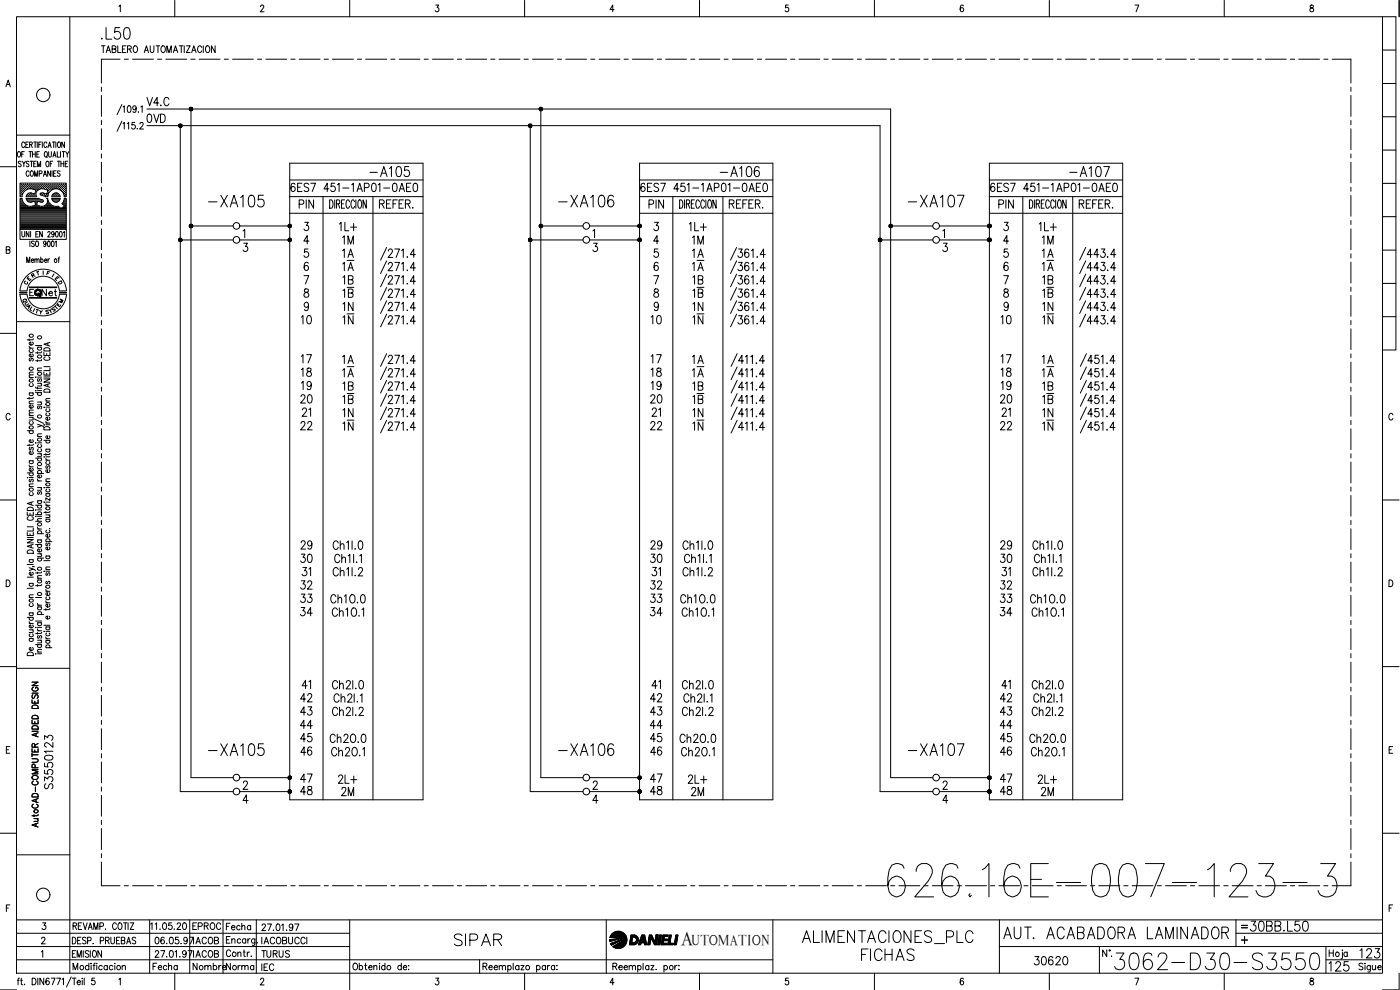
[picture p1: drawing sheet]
<svg xmlns="http://www.w3.org/2000/svg" width="420mm" height="297mm" viewBox="0 0 420 297" stroke-linecap="round" stroke-linejoin="round" font-family="sans-serif">
<defs><g id="words">
<text font-size="15" x="265.3" y="270.2">626.16E-007-123-3</text>
<text font-size="8.8" x="333.4" y="292.1">3062-D30-S3550</text>
<text font-size="7.5" x="239.5" y="284.3">ALIMENTACIONES_PLC</text>
<g font-size="7.1">
<text x="29.3" y="13.1">.L50</text>
<text x="61.4" y="227.9">-XA105</text>
<text x="166.5" y="227.9">-XA106</text>
<text x="271.3" y="227.9">-XA107</text>
<text x="135.1" y="285">SIPAR</text>
<text x="299.9" y="282.9">AUT. ACABADORA LAMINADOR</text>
</g>
<g font-size="6.6">
<text x="109.7" y="54.3">-A105</text>
<text x="214.8" y="54.3">-A106</text>
<text x="320" y="54.3">-A107</text>
<text x="61.4" y="63.1">-XA105</text>
<text x="166.5" y="63.1">-XA106</text>
<text x="271.3" y="63.1">-XA107</text>
<text x="257.2" y="289.3">FICHAS</text>
</g>
<g font-size="6.2">
<text x="298.4" y="63.9">PIN</text>
<text x="88.9" y="178.2">32</text>
<text x="194" y="178.2">32</text>
<text x="299.2" y="178.2">32</text>
<text x="16.9" y="237.8" transform="rotate(-90 16.9 237.8)">S3550123</text>
<text x="373.9" y="280.5">30BB.L50</text>
<text x="397.6" y="292.5">125</text>
<text x="406.8" y="288.6">123</text>
</g>
<text font-size="5.9" x="204.4" y="283.5">A</text>
<g font-size="5.7">
<text x="43" y="32.8">V4.C</text>
<text x="43" y="38.1">0VD</text>
<text x="86.1" y="58.6">6ES7 451-1AP01-0AE0</text>
<text x="191.2" y="58.6">6ES7 451-1AP01-0AE0</text>
<text x="296" y="58.6">6ES7 451-1AP01-0AE0</text>
<text x="100.5" y="70.6">1L+</text>
<text x="205.7" y="70.6">1L+</text>
<text x="310.8" y="70.6">1L+</text>
<text x="101.6" y="74.4">1M</text>
<text x="206.7" y="74.4">1M</text>
<text x="311.5" y="74.4">1M</text>
<text x="101.6" y="82.5">1A</text>
<text x="101.6" y="78.3">1A</text>
<text x="206.7" y="82.5">1A</text>
<text x="206.7" y="78.3">1A</text>
<text x="311.5" y="82.5">1A</text>
<text x="311.5" y="78.3">1A</text>
<text x="101.6" y="86.4">1B</text>
<text x="206.7" y="86.4">1B</text>
<text x="311.9" y="86.4">1B</text>
<text x="101.6" y="90.3">1B</text>
<text x="101.6" y="94.5">1N</text>
<text x="206.7" y="90.3">1B</text>
<text x="206.7" y="94.5">1N</text>
<text x="311.9" y="90.3">1B</text>
<text x="311.9" y="94.5">1N</text>
<text x="89.3" y="98.4">10</text>
<text x="101.6" y="98.4">1N</text>
<text x="194" y="98.4">10</text>
<text x="206.7" y="98.4">1N</text>
<text x="299.2" y="98.4">10</text>
<text x="311.9" y="98.4">1N</text>
<text x="89.3" y="110.1">17</text>
<text x="101.6" y="110.4">1A</text>
<text x="194" y="110.1">17</text>
<text x="206.7" y="110.4">1A</text>
<text x="299.2" y="110.1">17</text>
<text x="311.5" y="110.4">1A</text>
<text x="89.3" y="114.3">18</text>
<text x="89.3" y="118.2">19</text>
<text x="101.6" y="114.3">1A</text>
<text x="101.6" y="118.2">1B</text>
<text x="194" y="114.3">18</text>
<text x="194.4" y="118.2">19</text>
<text x="206.7" y="114.3">1A</text>
<text x="206.7" y="118.2">1B</text>
<text x="299.2" y="114.3">18</text>
<text x="299.2" y="118.2">19</text>
<text x="311.5" y="114.3">1A</text>
<text x="311.9" y="118.2">1B</text>
<text x="88.9" y="122.1">20</text>
<text x="101.6" y="122.4">1B</text>
<text x="194" y="122.1">20</text>
<text x="206.7" y="122.4">1B</text>
<text x="299.2" y="122.1">20</text>
<text x="311.9" y="122.4">1B</text>
<text x="88.9" y="130.2">22</text>
<text x="94.2" y="126.3" transform="rotate(-90 94.2 126.3)">21</text>
<text x="101.6" y="130.2">1N</text>
<text x="101.6" y="126.3">1N</text>
<text x="194" y="130.2">22</text>
<text x="199" y="126.3" transform="rotate(-90 199 126.3)">21</text>
<text x="206.7" y="130.2">1N</text>
<text x="206.7" y="126.3">1N</text>
<text x="299.2" y="130.2">22</text>
<text x="304.1" y="126.3" transform="rotate(-90 304.1 126.3)">21</text>
<text x="311.9" y="130.2">1N</text>
<text x="311.9" y="126.3">1N</text>
<text x="88.9" y="165.8">29</text>
<text x="194" y="165.8">29</text>
<text x="299.2" y="165.8">29</text>
<text x="88.9" y="170">30</text>
<text x="89.6" y="173.9">31</text>
<text x="194" y="170">30</text>
<text x="194.4" y="173.9">31</text>
<text x="299.2" y="170">30</text>
<text x="299.5" y="173.9">31</text>
<text x="88.9" y="182">33</text>
<text x="88.9" y="185.9">34</text>
<text x="194" y="182">33</text>
<text x="194" y="185.9">34</text>
<text x="298.8" y="185.9">34</text>
<text x="299.2" y="182">33</text>
<text x="308" y="182">Ch1O.0</text>
<text x="89.6" y="207.8">41</text>
<text x="194.4" y="207.8">41</text>
<text x="299.5" y="207.8">41</text>
<text x="88.9" y="211.7">42</text>
<text x="88.9" y="215.9">43</text>
<text x="194" y="211.7">42</text>
<text x="194" y="215.9">43</text>
<text x="299.2" y="211.7">42</text>
<text x="299.2" y="215.9">43</text>
<text x="88.9" y="219.8">44</text>
<text x="194" y="219.8">44</text>
<text x="298.8" y="219.8">44</text>
<text x="88.9" y="223.7">45</text>
<text x="88.9" y="227.9">46</text>
<text x="97.7" y="224">Ch2O.0</text>
<text x="194" y="223.7">45</text>
<text x="194" y="227.9">46</text>
<text x="202.8" y="224">Ch2O.0</text>
<text x="299.2" y="223.7">45</text>
<text x="299.2" y="227.9">46</text>
<text x="308" y="224">Ch2O.0</text>
<text x="88.9" y="239.5">48</text>
<text x="88.9" y="236">47</text>
<text x="100.2" y="236.4">2L+</text>
<text x="101.2" y="239.9">2M</text>
<text x="194" y="239.5">48</text>
<text x="194" y="236">47</text>
<text x="205.3" y="236.4">2L+</text>
<text x="206.4" y="239.9">2M</text>
<text x="299.2" y="239.5">48</text>
<text x="299.2" y="236">47</text>
<text x="310.4" y="236.4">2L+</text>
<text x="311.1" y="239.9">2M</text>
<text x="309" y="290.7">30620</text>
</g>
<g font-size="5.3">
<text x="56.8" y="280.1">EPROC</text>
<text x="77.3" y="288.6">TURUS</text>
</g>
<g font-size="4.9">
<text x="11.3" y="90">Net</text>
<text x="66.7" y="280.1">Fecha</text>
<text x="56.8" y="284.3">IACOB</text>
<text x="77.3" y="284.3">IACOBUCCI</text>
<text x="44.8" y="292.1">Fecha</text>
<text x="56.8" y="292.1">Nombre</text>
<text x="66.7" y="292.1">Norma</text>
</g>
<text font-size="4.4" x="207.6" y="283.5">UTOMATION</text>
<g font-size="4">
<text x="12.7" y="83.6">F</text>
<text x="7.1" y="85.4">E</text>
<text x="16.2" y="86.4">D</text>
<text x="5.6" y="92.1">Q</text>
<text x="6.3" y="92.8">U</text>
<text x="6.7" y="93.8">A</text>
<text x="14.5" y="94.5">S</text>
<text x="16.6" y="92.1">M</text>
</g>
<g font-size="3.5">
<text x="6" y="86.4">C</text>
<text x="371.5" y="279.8">=</text>
</g>
</g></defs>
<!-- layer: XR-FG100|CART -->
<g fill="none" stroke="#000" stroke-width=".3">
<path d="M5 5h409.9v287h-409.9zM21 5v287M35.7 1.9l.4-.4v2M52.5 .1v4.9M78.2 2l.3-.5h.4l.3 .4-.3 .7-.8 .9h1.1M104.9 .1v4.9M130.8 1.5h.9l-.5 .8a.62 .62 0 0 1 .5 .9 .62 .62 0 0 1-1.1 0M157.4 .1v4.9M184.3 2.9h-1.2l.8-1.4v2M209.9 .1v4.9M236.6 1.5h-.8l-.1 .9a.6 .6 0 0 1 .9 0 .6 .6 0 0 1-.1 .9 .6 .6 0 0 1-.9-.1M262.4 .1v4.9"/>
<path d="M289.1 1.8l-.5-.3a1.2 1.2 0 0 0 .1 2 .59 .59 0 0 0 .5-.8 .59 .59 0 0 0-1-.1v.3M314.9 .1v4.9M340.6 1.5h1.2l-.8 2M367.4 .1v4.9M393.3 1.6l-.1 .4 .2 .3a.65 .65 0 0 1 .8 .6 .65 .65 0 0 1-.7 .6 .66 .66 0 0 1-.4-.8 .66 .66 0 0 1 .8-.4l.3-.5a.56 .56 0 0 0-.9-.2zM414.9 5h4v100h-4M414.9 15h4M419.9 .1v4.9M1.8 26l.7-2 .6 2M2 25.3h.8M414.9 35h4M414.9 25h4"/>
<path d="M0 50h5M5 40.5h16M5.3 45.7l.3-.2a.86 .86 0 0 1 .6 .8 .86 .86 0 0 1-.6 .8l-.4-.6zM6.1 56.8h.1M6.1 56.2h.1M6.1 55.6h.1M6.1 57.5h.1M6.1 58.1h.1M6.1 58.7h.1M6.1 59.7h.4M6.3 57.2h.1M6.3 56.5h.1"/>
<path d="M6.3 55.9h.1M6.3 55.3h.1M6.3 57.8h.1M6.3 58.4h.1M6.3 48.6l-.2-.2-.6 .2 .1 .4 .7 .6-.2 .4-.6-.2M6.3 55.2v.2M6.3 55.8v.2M6.3 56.5v.1M6.3 57.1v.2M6.3 57.7v.2M6.3 58.4v.1M6.5 46.3h.5"/>
<path d="M6.6 59h-.6v-4.1h13.9v4.1h-.6M6.6 56.8h.2M6.6 56.2h.2M6.6 55.6h.2M6.6 57.5h.2M6.6 58.1h.1M6.7 48.4l.5 .7 .4-.7M6.7 55.5v.2M6.7 56.1v.2M6.7 56.8v.1M6.7 57.4v.2M6.7 58v.2"/>
<path d="M6.8 58.3l-.2 .7M6.9 57.2h.2M6.9 56.5h.2M6.9 55.9h.2M6.9 55.3h.2M7 55.2v.2M7 55.8v.2M7 56.5v.1M7 57.1v.2M7.2 49.1v.9M7.2 56.8h.2M7.2 56.2h.2"/>
<path d="M7.2 55.6h.2M7.3 45.5h-.8v1.6M7.3 55.5v.2M7.3 56.1v.2M7.3 56.8v.1M7.4 43a.46 .46 0 0 0-.6-.4 .46 .46 0 0 0-.3 .6v.4a.46 .46 0 0 0 .3 .7 .46 .46 0 0 0 .6-.5M7.6 56.5h.1M7.6 55.9h.1M7.6 55.3h.1M7.6 55.2v.2M7.6 55.8v.2M7.6 56.5v.1"/>
<path d="M7.7 43.4h.5M7.8 59h3.2M7.8 59.5h3.8M7.9 59.5v.3M7.9 56.8h.1M7.9 56.2h.1M7.9 55.6h.1M7.9 59.8l.7 .8M8 55.5v.2M8 56.1v.2M8 56.8h.1M8 59.7h3.6"/>
<path d="M8 58.7h.1M8.2 56.8l-.9 .6-.5 .9M8.2 56.8l1.2-.2 1.4 .5-.4 1.1-1.1-.3-.6 .1M8.2 56.5h.1M8.2 55.9h.1M8.2 55.3h.1M8.2 58.4h.1M8.2 58.3l-.3 .7M8.3 55.2v.2M8.3 55.8v.2M8.3 56.5v.1M8.3 58.4v.1"/>
<path d="M8.5 42.6h-.8v1.7h.8M8.5 56.2h.2M8.5 55.6h.2M8.5 58.7h.2M8.6 58.1h.1M8.6 55.5v.2M8.6 56.1v.2M8.6 58.1v.1M8.6 58.7v.1M8.6 58l-.4 .3M8.7 48.6a.41 .41 0 0 0-.6-.2 .41 .41 0 0 0-.1 .6l.5 .2a.43 .43 0 0 1 .1 .7 .43 .43 0 0 1-.7-.1M8.7 45.5h.8"/>
<path d="M8.7 51.6l-.3-.3a.86 .86 0 0 0-.6 .8 .86 .86 0 0 0 .6 .8l.3-.4M8.8 55.9h.2M8.8 55.3h.2M8.8 58.4h.2M8.9 43.4l.7-.1 .1-.6-.8-.1v1.7M8.9 56.5h.1M8.9 55.2v.2M8.9 55.8v.2M8.9 58.4v.1M9.1 48.4h.8M9.1 45.5v1.6M9.1 56.2h.2"/>
<path d="M9.1 55.6h.2M9.1 58.1h.2M9.1 58.7h.2M9.2 51.5l.2-.2a.86 .86 0 0 1 .7 .8 .86 .86 0 0 1-.7 .8l-.3-.6zM9.2 55.5v.2M9.2 56.1v.2M9.2 58v.2M9.2 58.7v.1M9.3 43.4l.4 .9M9.4 48.4v1.6M9.5 56.5h.1M9.5 55.9h.1"/>
<path d="M9.5 55.3h.1M9.5 58.4h.1M9.5 55.2v.2M9.5 55.8v.2M9.5 56.5v.1M9.5 58.4v.1M9.7 46.3h.9M9.7 45.5v1.6M9.8 56.2h.1M9.8 55.6h.1M9.8 58.7h.1M9.9 58.2h.1"/>
<path d="M9.9 55.5v.2M9.9 56.1v.2M9.9 58.7v.1M10.1 56.5h.1M10.1 55.9h.1M10.1 55.3h.1M10.1 58.4h.1M10.1 49.1h.5M10.1 42.6h.8M10.2 55.2v.2M10.2 55.8v.2M10.2 56.5v.1"/>
<path d="M10.2 58.4v.1M10.4 52.9v-1.6l.4 1.6 .5-1.6v1.6M10.4 56.8h.2M10.4 56.2h.2M10.4 55.6h.2M10.4 58.7h.2M10.5 55.5v.2M10.5 56.1v.2M10.5 56.8v.1M10.5 58.7v.1M10.5 58.1h.1M10.5 42.6v1.7"/>
<path d="M10.6 45.5v1.6M10.8 56.5h.1M10.8 55.9h.1M10.8 55.3h.1M10.8 55.2v.2M10.8 55.8v.2M10.8 56.5v.1M10.8 57.2h.1M10.9 48.4h-.8v1.6h.8M11 56.8h.2M11 56.2h.2M11 55.6h.2"/>
<path d="M11 46.3h.5M11.1 55.5v.2M11.1 56.1v.2M11.1 56.8v.1M11.2 42.6v1.7M11.2 50v-1.6l.5 1.6 .5-1.6v1.6M11.4 56.5h.1M11.4 55.9h.1M11.4 55.3h.1M11.4 55.2v.2M11.4 55.8v.2M11.4 56.5v.1"/>
<path d="M11.5 57a1.46 1.46 0 0 0-.5 2M11.6 59.5l.2 .1M11.6 43.4h.5M11.7 56.2h.2M11.7 55.6h.2M11.8 56.8l-.3 .2M11.8 56.8l1.2-.2 1.4 .5-.4 1.1-1.1-.3-.6 .1M11.8 59.7l1.1 .3 .1 .5-.3 .1M11.8 52.1l.7-.1 .1-.6-.8-.1v1.6M11.8 55.5v.2M11.8 56.1v.2M11.8 45.5h-.8v1.6h.8"/>
<path d="M12 56.5h.1M12 55.9h.1M12 55.3h.1M12.1 55.2v.2M12.1 55.8v.2M12.1 56.5v.1M12.1 58l.1 .4M12.1 58.5l1 .3M12.2 58h-.1M12.3 56.2h.2M12.3 55.6h.2M12.3 58.1h.2"/>
<path d="M12.4 42.6h-.8v1.7M12.4 55.5v.2M12.4 56.1v.2M12.4 58v.2M12.7 55.9h.1M12.7 55.3h.1M12.7 58.4h.1M12.7 56.5h.1M12.7 42.6v1.7M12.7 55.2v.2M12.7 55.8v.2M12.7 58.4v.1"/>
<path d="M13 56.2h.1M13 55.6h.1M13 58.1h.1M13 52.9l.5-1.6 .5 1.6M13 55.5v.2M13 56.1v.2M13 58v.2M13.2 58.8l.4 .2M13.2 52.4h.6M13.3 56.5h.1M13.3 55.9h.1M13.3 55.3h.1"/>
<path d="M13.3 58.4h.1M13.3 55.2v.2M13.3 55.8v.2M13.3 56.5v.1M13.3 58.4v.1M13.5 45.6l.1-.1a.86 .86 0 0 1 .6 .8 .86 .86 0 0 1-.6 .8 1.14 1.14 0 0 1-.1-1.5zM13.6 56.2h.2M13.6 55.6h.2M13.6 58.7h.2M13.6 59h.7M13.7 55.5v.2M13.7 56.1v.2"/>
<path d="M13.7 58.7v.1M13.8 46.8l.4 .5M13.9 48.6l.2-.2a.86 .86 0 0 1 .6 .8 .86 .86 0 0 1-.6 .8l-.3-.6zM13.9 56.5h.2M13.9 55.9h.2M13.9 55.3h.2M13.9 58.4h.2M14 55.2v.2M14 55.8v.2M14 56.5v.1M14 58.4v.1M14.1 59.5h.2l.2 .8"/>
<path d="M14.1 43a.46 .46 0 0 0-.6-.4 .46 .46 0 0 0-.3 .6v.4a.46 .46 0 0 0 .3 .7 .46 .46 0 0 0 .6-.5M14.1 59.5a1.59 1.59 0 0 1-1.3 2.4M14.2 58.7h.1M14.2 56.8h.2M14.2 56.2h.2M14.2 55.6h.2M14.2 58.1h.2M14.3 55.5v.2M14.3 56.1v.2M14.3 56.8v.1M14.3 58v.2M14.4 57.5h.1"/>
<path d="M14.4 44.3l.5-1.7 .5 1.7M14.6 57.2h.1M14.6 56.5h.1M14.6 55.9h.1M14.6 55.3h.1M14.6 57.8h.1M14.6 45.5v1.4l.3 .2 .5-.2v-1.4M14.6 55.2v.2M14.6 55.8v.2M14.6 56.5v.1M14.6 57.1v.2M14.6 57.7v.1"/>
<path d="M14.6 43.7h.6M14.9 56.8h.1M14.9 56.2h.1M14.9 55.6h.1M14.9 55.5v.2M14.9 56.1v.2M14.9 56.8v.1M15.1 49.1h.4M15.2 51.3v1.6l-.9-1.6v1.6M15.2 56.5h.1M15.2 55.9h.1M15.2 55.3h.1"/>
<path d="M15.2 55.2v.2M15.2 55.8v.2M15.2 56.5v.1M15.5 56.2h.2M15.5 55.6h.2M15.6 56.8h-.1M15.6 55.5v.2M15.6 56.1v.2M15.6 51.3v1.6M15.6 59.8l.8 .8M15.7 59.7h2.2M15.7 42.6h.9"/>
<path d="M15.8 48.4h-.7v1.6M15.8 56.5h.2M15.8 55.9h.2M15.8 55.3h.2M15.9 56.8l-1 .8-.6 1.4M15.9 56.8l.9-.2 1 .2M15.9 47.1l.4-1.6 .5 1.6M15.9 55.2v.2M15.9 55.8v.2M15.9 56.5v.1M15.9 58.3l-.3 .7h2.4M16 58.4l-.1 .1"/>
<path d="M16 46.6h.6M16.1 52h.5M16.1 56.2h.2M16.1 55.6h.2M16.1 58.7h.2M16.1 42.6v1.7M16.2 55.5v.2M16.2 56.1v.2M16.2 58.2h.1M16.2 58.7v.1M16.3 58.1h.1M16.4 58l-.5 .3"/>
<path d="M16.4 58h.9M16.5 56.5h.1M16.5 55.9h.1M16.5 55.3h.1M16.5 58.4h.1M16.5 55.2v.2M16.5 55.8v.2M16.5 58.4v.1M16.8 56.2h.1M16.8 55.6h.1M16.8 58.1h.1M16.8 58.7h.1"/>
<path d="M16.8 42.6v1.7M16.8 51.3h-.7v1.6h.7M16.8 55.5v.2M16.8 56.1v.2M16.8 58v.2M16.8 58.7v.1M17.1 56.5h.1M17.1 55.9h.1M17.1 55.3h.1M17.1 58.4h.1M17.1 55.2v.2M17.1 55.8v.2"/>
<path d="M17.1 56.5v.1M17.1 58.4v.1M17.2 45.5v1.6h.7M17.2 48.4h.9M17.3 58l.4 .3M17.4 56.2h.2M17.4 55.6h.2M17.4 58.7h.2M17.5 42.7l.1-.1a.88 .88 0 0 1 .6 .8 .88 .88 0 0 1-.6 .9 1.13 1.13 0 0 1-.1-1.6zM17.5 55.5v.2M17.5 56.1v.2M17.5 58.7v.1"/>
<path d="M17.7 48.4v1.6M17.7 58.3l.4 .7M17.7 56.5h.2M17.7 55.9h.2M17.7 55.3h.2M17.8 56.8l.9 .8 .6 1.4M17.8 55.2v.2M17.8 55.8v.2M17.8 56.5v.1M18 59.8l-.7 .8M18 59.5h-2.4v.3M18 51.5l-.3-.2h-.4v.6l.7 .4v.3l-.3 .3-.5-.3"/>
<path d="M18 56.8h.2M18 56.2h.2M18 55.6h.2M18.1 59.5l-.1 .3M18.1 55.5v.2M18.1 56.1v.2M18.1 56.8v.1M18.2 45.5v1.6M18.3 49.1h.8M18.3 48.4v1.6M18.4 56.5h.1M18.4 55.9h.1"/>
<path d="M18.4 55.3h.1M18.4 55.2v.2M18.4 55.8v.2M18.4 56.5v.1M18.4 57.1v.1M18.5 57.2h.1M18.7 56.8h.1M18.7 56.2h.1M18.7 55.6h.1M18.7 45.5h.8M18.8 57.4v.1M18.8 55.5v.2"/>
<path d="M18.8 56.1v.2M18.8 56.8v.1M19 57.2h.1M19 56.5h.1M19 55.9h.1M19 55.3h.1M19 57.8h.1M19 45.5v1.6M19 55.2v.2M19 55.8v.2M19 56.5v.1M19 57.1v.2"/>
<path d="M19 57.7v.2M19.1 48.4v1.6M19.3 56.8h.2M19.3 56.2h.2M19.3 55.6h.2M19.3 57.5h.2M19.3 58.1h.2M19.3 42.6v1.7l-.8-1.7v1.7M19.3 58.7h.2M19.3 59.7h.5M19.4 55.5v.2M19.4 56.1v.2"/>
<path d="M19.4 56.8v.1M19.4 57.4v.2M19.4 58v.2M19.4 58.7v.1M19.6 49.1h.5M19.6 57.2h.2M19.6 56.5h.2M19.6 55.9h.2M19.6 55.3h.2M19.6 57.8h.2M19.6 58.4h.2M19.7 55.2v.2"/>
<path d="M19.7 55.8v.2M19.7 56.5v.1M19.7 57.1v.2M19.7 57.7v.2M19.7 58.4v.1M19.7 45.5l.5 .8 .5-.8M20.2 46.3v.8M20.4 48.4h-.8v1.6h.8M414.9 55h4M414.9 45h4M1.9 75l.9-.1 .1-.7-1-.2v2l1-.2 .1-.5-.4-.3M6 68.8v3h13.9v-3"/>
<path d="M6.1 64.5h13.7M6.1 64.2h13.7M6.1 63.8h13.7M6.1 63.5h13.7M6.1 63.2h13.7M6.1 62.9h13.7M6.1 62.6h12.1M6.1 62.3h11.7M6.1 61.9h2.3M6.1 61.6h1.6M6.1 61.3h1.2M6.1 61h.9"/>
<path d="M6.1 60.6h.7M6.1 60.4h.6M6.1 60h.5M6.1 64.8h13.7M6.1 65.1h13.7M6.1 65.4h13.7M6.1 65.7h13.7M6.1 66.1h13.7M6.1 66.4h13.7M6.1 66.7h13.7M6.1 67h13.7M6.1 67.3h13.7"/>
<path d="M6.1 67.6h13.7M6.1 68h13.7M6.1 68.3h13.7M6.1 68.6h13.7M6.6 69.5v1.1l.3 .5 .5-.5v-1.1M6.8 60.3l.5 .8 .9 .6M6.8 60.3l-.2-.8h-.6v9.3h13.9v-9.3h-.6l-.2 .8M8 78.8v-1.7l.5 1.7 .4-1.7v1.7M8.1 60h4.5M8.4 60.4h1.7M8.7 60.6l.6 .1 1.1-.3 .3 1.1-1.3 .4-1.2-.2M8.7 69.5v1.6l-.8-1.6v1.6"/>
<path d="M9 72.3v1.7M9.2 69.5v1.6M9.4 78.1h.7l-.1-.3a.47 .47 0 0 0-.6 .1 .47 .47 0 0 0 0 .7l.3 .2 .4-.2M9.8 61.9h2.1M10.3 72.5l-.3-.2-.6 .2 .2 .5 .6 .3 .1 .4-.3 .3-.6-.3M10.5 78l.3-.3 .2 .1 .1 1M10.5 77.7v1.1M10.5 60.4h.7M10.6 60.6h.5M10.7 61.6h.3M10.7 61h.3M10.7 61.3h.3"/>
<path d="M10.8 72.5l.2-.2a.86 .86 0 0 1 .6 .9 .86 .86 0 0 1-.6 .8l-.4-.7zM10.8 70.2h.4M11.1 78l.3-.3 .3 .1 .1 1M11.5 69.5h-.7v1.6h.7M11.6 60.4h1.3M11.8 61.8l1 .1M12.2 77.9l.2-.1a.46 .46 0 0 1 .6 .5 .46 .46 0 0 1-.8 .3M12.2 77.1v1.7M12.6 60.7l-1.3-.3-.3 1.1 .8 .3M12.7 69.5v1.6l-.8-1.6v1.6M13.3 61.9h2.8M13.3 78.1h.8l-.2-.3a.46 .46 0 0 0-.6 .5 .46 .46 0 0 0 .8 .3"/>
<path d="M13.8 61.6h1.6M13.8 72.9l-.2 .4a.43 .43 0 0 1-.6-.5 .43 .43 0 0 1 .8-.3l-.2 1.4-.3 .1-.2-.3M14.1 61.3h.9M14.2 61h.5M14.3 60.6h.2M14.4 69.8a.38 .38 0 0 1 .5-.3 .38 .38 0 0 1 .1 .6l-.7 1h.8M14.4 60.4h.1M14.4 72.4l.2-.1a.96 .96 0 0 1 0 1.7l-.4-.7zM14.4 77.7v1.1M14.5 60.3l.5 .8 .9 .6M14.9 77.7l-.5 .4M15.6 72.4l.1-.1a.92 .92 0 0 1 .6 .9 .92 .92 0 0 1-.6 .8l-.3-.7z"/>
<path d="M15.8 60h2M15.9 61.7l1.5 .1M16.1 60.4h1.4M16.3 70l-.3 .4a.43 .43 0 0 1-.5-.5 .43 .43 0 0 1 .7-.2l.1 .7-.3 .6-.3 .1-.2-.2M16.4 60.6h.9M16.6 72.6l.3-.3v1.7M16.8 69.5h.2a.96 .96 0 0 1 0 1.6l-.4-.7zM17.4 77.7h.4M17.4 61.9l.9 .6 1-.6M17.9 77.1l-.2 .1-.1 1.6M18 69.5h.2a.92 .92 0 0 1 .5 .8 .92 .92 0 0 1-.5 .8l-.4-.7zM18.3 62.6h1.5"/>
<path d="M18.8 61h1M18.9 62.3h.9M18.9 61.3h.9M19 69.8l.3-.3v1.6M19 60.6h.8M19.1 60.3l-.5 .8 .8 .8M19.2 60.4h.6M19.2 61.6h.6M19.3 60h.5M19.5 61.9h.3M414.9 75h4M414.9 65h4"/>
<path d="M5 96.5h16M6 88.3a7 7 0 0 0 7 6.5 7 7 0 0 0 7-6.5M6 87.2a7 7 0 0 1 7-6.4 7 7 0 0 1 7 6.4M8.1 88.3a4.9 4.9 0 0 0 4.9 4.4 4.9 4.9 0 0 0 4.8-4.4M8.1 87.2a4.9 4.9 0 0 1 4.9-4.3 4.9 4.9 0 0 1 4.8 4.3M8.8 89.3h8.2M8.8 89.4h8.2M8.8 86.3h8.2M8.8 86.1h8.2M9 89.4h7.9M9 86.2h7.9M10.1 86.8h-1.2v1.9"/>
<path d="M10.9 92.8l.7 .2M11.9 93.1l.3 .6 .5-.5M12.2 93.7v.5M414.9 95h4M414.9 85h4M0 100h5M8.8 103.9v.4l.5 .2M8.8 101.7v.5M8.8 119.2v.5M8.8 117.9h1.2M8.8 113.3h1.2M8.8 104.5h1.2"/>
<path d="M9 117.9a.54 .54 0 0 0-.1 .8 .54 .54 0 0 0 .8 0l.3-.3-.3-.5M9 115.1l-.2 .2a.53 .53 0 0 0 .6 .7 .53 .53 0 0 0 .3-.9M9 107.5l-.2 .3v.4h.4l.2-.6 .3-.1 .3 .3-.3 .5M9 104.9l-.2 .2a.53 .53 0 0 0 .6 .7 .53 .53 0 0 0 .3-.9M9.7 106.2l.2 .2a.54 .54 0 0 1-.5 .7 .54 .54 0 0 1-.5-.8l.4-.1v.9M9.7 102.6l.2 .2a.55 .55 0 0 1-.5 .8 .55 .55 0 0 1-.5-.9l.4-.1v.9M10 119.2l-.3 .3h-1.5M10 112.5l-1.2 .1v.3l.3 .4M10 111.7h-1.2v.4l.3 .4M10 101.6l-.1 .3-1.7 .1M10.7 117.2h.1zM10.7 116.1l.3 .4h1.5"/>
<path d="M10.7 117.8h1.8M10.7 103.7h1.8M10.8 113.2h.1M11.3 105.6v.5M11.3 108v.5M11.3 116.2v.5M11.3 117.2h1.2M11.3 115h1.2M11.3 113.1h1.2M11.3 111.2h1.2M11.3 104.2h1.2M11.5 117.8a.57 .57 0 0 0 .3 1 .57 .57 0 0 0 .7-.7l-.3-.3"/>
<path d="M11.5 113.7l-.2 .2 .2 .6 .5-.8h.4l.1 .5-.3 .3M11.5 104.2a.52 .52 0 0 0 0 .7 .52 .52 0 0 0 .7 0 .52 .52 0 0 0 0-.7M12.1 115l.4 .4-.1 .4h-1.1M12.5 110.4l-1.2 .1v.4l.3 .3M12.5 107.9l-.1 .3h-1.7M12.5 105.5l-.4 .4h-1.4M13.2 113.7h1.8l-1.8 1h1.8M13.2 111.6v1h1.8v-1M13.2 105.7v1h1.8v-1M13.2 113.1h1.8M13.2 110h1.8M13.3 117a.99 .99 0 0 1 1.1-.3 .99 .99 0 0 1 .6 1h-1.8z"/>
<path d="M13.3 104.6a1.2 1.2 0 0 1 1.7 .2v.5h-1.8zM13.6 107.1a.52 .52 0 0 0-.4 .6 .52 .52 0 0 0 .6 .4h.5a.53 .53 0 0 0 .7-.3 .53 .53 0 0 0-.4-.7M14 106.1v.6M14 112v.6M14.4 102.9v.7M14.4 115.3v.7M15 119.6l-1.2 .1v.3l.3 .3M15 115.1l-1.8 .5 1.8 .6M15 110.4v.8h-1.8M15 102.7l-1.8 .6 1.8 .5M3 124.5a.63 .63 0 0 0-.7-.5 .63 .63 0 0 0-.5 .8v.5a.63 .63 0 0 0 .5 .7 .63 .63 0 0 0 .7-.5M8.2 129.2h1.8"/>
<path d="M8.8 139.5v.4l.5 .2M8.8 138.2h1.2M8.8 133.3v.5M8.8 125.2h1.2M8.8 124.7h1.2M8.8 121.1h1.2M9 138.2l-.2 .2a.53 .53 0 0 0 .6 .7 .53 .53 0 0 0 .3-.9M9 134.3l-.2 .3 .2 .5 .4-.8h.5l.1 .5-.3 .3M9 129.2l-.2 .2a.54 .54 0 0 0 .6 .7 .54 .54 0 0 0 .3-.9M9 126.5a.54 .54 0 0 0-.1 .8 .54 .54 0 0 0 .8 0l.3-.3-.3-.5M9.7 125.2l.3 .4-.1 .4h-1.1M9.7 135.5l.2 .1a.55 .55 0 0 1-.5 .8 .55 .55 0 0 1-.5-.8l.4-.1v.9"/>
<path d="M9.7 131.9l.2 .2a.54 .54 0 0 1-.5 .7 .54 .54 0 0 1-.5-.8l.4-.1v.9M9.7 121.6l.2 .1a.54 .54 0 0 1-.5 .8 .54 .54 0 0 1-.5-.8l.4-.1v.9M10 133.3l-.1 .2-1.7 .1M10 123.9h-1.2v.4l.3 .4M10 123l-1.2 .1v.4l.3 .4M10 120.3l-1.2 .1v.4l.3 .3M10.3 125.7l2.8 1.3M10.7 132.9h.1zM10.7 137.4h1.8M11.3 127.3l1.2 .4-1.2 .4M11.3 136.1h1.2M11.3 132.9h1.2"/>
<path d="M11.3 131h1.2M11.3 120.6h1.2M11.5 137.4a.52 .52 0 0 0 0 .8 .52 .52 0 0 0 .7 0 .52 .52 0 0 0 0-.8M11.5 134.7a.52 .52 0 0 0 0 .7 .52 .52 0 0 0 .7 0 .52 .52 0 0 0 0-.7M11.5 133.4a.52 .52 0 0 0 0 .7 .52 .52 0 0 0 .7 0 .52 .52 0 0 0 0-.7M11.5 121.9l-.2 .3 .2 .5 .5-.8h.4l.1 .5-.3 .3M12.1 136.1l.4 .4-.1 .4h-1.1M12.1 120.6l.4 .4-.1 .4h-1.1M12.5 130.2h-1.2v.4l.3 .4M12.5 127.7l.5 .2 .1 .3M13.2 137.1h.1zM13.2 122.2h.1z"/>
<path d="M13.2 132.1h1.8M13.3 128.3a.99 .99 0 0 1 1.1-.3 .99 .99 0 0 1 .6 1h-1.8zM13.3 127.4v.1zM13.8 137.5v.4l.5 .2M13.8 126.4v.3l.5 .2M13.8 136.1v.5M13.8 138.1h1.2M13.8 137.1h1.2M13.8 134.8h1.2M13.8 127.5h1.2M13.8 126.9h1.2M13.8 122.2h1.2"/>
<path d="M13.8 120.3h1.2M14 139.7l-.2 .3v.4h.4l.2-.5 .3-.2 .3 .3-.3 .5M14 138.5l-.2 .1a.53 .53 0 0 0 .6 .8 .53 .53 0 0 0 .3-.9M14 134.8l-.2 .1a.53 .53 0 0 0 .6 .7 .53 .53 0 0 0 .3-.8M14 132.1a.57 .57 0 0 0 .3 .9 .57 .57 0 0 0 .7-.6l-.3-.3M14 123.9l-.2 .2a.56 .56 0 0 0 .6 .7 .56 .56 0 0 0 .5-.7l-.2-.2M14 122.7l-.2 .1a.56 .56 0 0 0 .6 .7 .56 .56 0 0 0 .5-.7l-.2-.1M14.7 130.8l.2 .1a.54 .54 0 0 1-.5 .7 .54 .54 0 0 1-.5-.8h.4v.8M14.7 125.2l.2 .1a.54 .54 0 0 1-.6 .8 .54 .54 0 0 1-.4-.8l.4-.1v.9M15 136l-.4 .4h-1.4M418 124.5a.63 .63 0 0 0-.7-.5 .63 .63 0 0 0-.5 .8v.5a.63 .63 0 0 0 .5 .7 .63 .63 0 0 0 .7-.5M0 150h5"/>
<path d="M8.2 159.8v.9h1.8v-.9M8.2 153.7v.9h1.8v-.9M8.2 143.3h.1zM8.2 158.1h1.8M8.2 141.9h1.8M8.3 152.5a.99 .99 0 0 1 1.1-.3 .99 .99 0 0 1 .6 1h-1.8zM8.6 155a.56 .56 0 0 0-.4 .7 .56 .56 0 0 0 .6 .4h.5a.57 .57 0 0 0 .7-.4 .57 .57 0 0 0-.4-.7M8.8 146h1.2M8.8 143.3h1.2M8.8 140.1h1.2M9 147.8l-.2 .1a.54 .54 0 0 0 .6 .8 .54 .54 0 0 0 .3-.9M9 143.8l-.2 .3 .2 .5 .4-.7h.5l.1 .4-.3 .3"/>
<path d="M9 141.9l-.2 .2a.53 .53 0 0 0 .6 .7 .53 .53 0 0 0 .3-.9M9 154v.6M9.4 150.7v.8M9.7 140.5l.2 .2a.54 .54 0 0 1-.5 .7 .54 .54 0 0 1-.5-.8l.4-.1v.9M10 158.4v.9h-1.8M10 150.5l-1.8 .6 1.8 .6M10 145.2l-1.2 .1v.3l.3 .4M10.7 154.9h.1zM10.7 153h.1zM10.7 156.4h1.8M10.7 154.4h1.8M10.7 151.6h1.8"/>
<path d="M11.3 158.1v.4l.5 .2M11.3 143.7v.4l.5 .2M11.3 140.1v.3l.5 .3M11.3 146.3h1.2M11.3 158.7h1.2M11.3 154.9h1.2M11.3 153h1.2M11.3 150.2h1.2M11.3 144.3h1.2M11.3 142.1h1.8M11.3 140.7h1.2M11.5 154.4a.58 .58 0 0 1 .3-.9 .58 .58 0 0 1 .7 .7l-.3 .2"/>
<path d="M11.5 151.6a.52 .52 0 0 0 0 .7 .52 .52 0 0 0 .7 0 .52 .52 0 0 0 0-.7M11.5 150.2a.58 .58 0 0 0 .3 1 .58 .58 0 0 0 .7-.7l-.3-.3M11.5 147.5l-.2 .3v.4h.4l.2-.5 .3-.2 .3 .3-.3 .5M11.5 142.1a.52 .52 0 0 1 0-.8 .52 .52 0 0 1 .7 0 .52 .52 0 0 1 0 .8M12.1 146.3l.4 .3-.1 .4-1.1 .1M12.2 142.5a.53 .53 0 0 1 .1 .7 .53 .53 0 0 1-.8 .1 .53 .53 0 0 1-.1-.7l.4-.1v.9M12.5 155.6l-1.2 .1v.3l.3 .4M13.2 150.7h.1zM13.3 146.2v.2zM13.8 151.1v.3l.5 .2M13.8 153.4v.6M13.8 155.8h1.2"/>
<path d="M13.8 154.5h1.2M13.8 151.6h1.2M13.8 150.7h1.2M13.8 148.1h1.2M13.8 146.3h1.2M13.8 144.5h1.2M14 159.1l-.2 .1a.56 .56 0 0 0 .6 .7 .56 .56 0 0 0 .5-.7l-.2-.1M14 155.8l-.2 .1a.56 .56 0 0 0 .6 .7 .56 .56 0 0 0 .5-.7l-.2-.1M14 148.1l-.2 .1a.56 .56 0 0 0 .6 .8 .56 .56 0 0 0 .5-.8l-.2-.1M14 146.8a.5 .5 0 0 0 0 .7 .5 .5 0 0 0 .7 0 .5 .5 0 0 0 0-.7M14.6 154.5l.4 .3-.1 .4-1.1 .1M14.7 141l.2 .1a.54 .54 0 0 1-.6 .7 .54 .54 0 0 1-.4-.8h.4v.8"/>
<path d="M14.9 158.5l-.1 .1M15 153.4l-.4 .3h-1.4M15 149.4v.7l-1.2-.7v.7M15 143.7h-1.2v.4l.3 .4M414.9 150h5M1.9 174a1.01 1.01 0 0 1 1.1 1 1.01 1.01 0 0 1-1.1 1zM8.2 161.9h1.8l-1.8 1h1.8M8.2 176.5h1.8M8.2 173.2h1.8M8.2 169.4h1.8M8.2 161.3h1.8M8.3 165.3a.99 .99 0 0 1 1.1-.3 .99 .99 0 0 1 .6 1h-1.8z"/>
<path d="M8.8 170.3l1.2 .5-1.2 .4M8.8 179.3h1.2M8.8 175h1.2M8.8 167.9h1.2M9 175l-.2 .2a.53 .53 0 0 0 .6 .7 .53 .53 0 0 0 .3-.9M9 167.9a.54 .54 0 0 0-.1 .8 .54 .54 0 0 0 .8 0l.3-.3-.3-.5M9 160.1v.6M9.4 163.6v.7M9.7 171.7l.2 .2a.54 .54 0 0 1-.5 .7 .54 .54 0 0 1-.5-.8l.4-.1v.9M9.9 170l.4 .1M10 178.5h-1.2v.4l.3 .4M10 170.8l.5 .2 .1 .3"/>
<path d="M10 163.3l-1.8 .6 1.8 .6M10.7 179.3h1.8M10.7 163.4h1.8M11.3 171.6v.6M11.3 175.4v.5M11.3 174h1.2M11.3 173.5h1.2M11.3 167.5h1.8M11.3 166.1h1.2M11.3 162h1.2M11.3 160.1h1.8M11.5 174a.52 .52 0 0 0 0 .8 .52 .52 0 0 0 .7 0 .52 .52 0 0 0 0-.8"/>
<path d="M11.5 167.5a.52 .52 0 0 0 0 .7 .52 .52 0 0 0 .7 0 .52 .52 0 0 0 0-.7M11.5 163.4a.52 .52 0 0 0 0 .7 .52 .52 0 0 0 .7 0 .52 .52 0 0 0 0-.7M11.5 162a.52 .52 0 0 0 0 .7 .52 .52 0 0 0 .7 0 .52 .52 0 0 0 0-.7M11.5 160.1a.52 .52 0 0 1 0-.7 .52 .52 0 0 1 .7 0 .52 .52 0 0 1 0 .7M12.1 166.1l.4 .4-.1 .4h-1.1M12.2 164.7a.53 .53 0 0 1 .1 .7 .53 .53 0 0 1-.8 .1 .53 .53 0 0 1-.1-.7l.4-.1v.9M12.5 175.3l-.4 .4h-1.4M12.5 172.7l-1.2 .1v.4l.3 .3M12.5 171.6l-.1 .3h-1.7M13.2 171.4h.1zM13.2 168.2h1.8M13.8 176.9v.3l.5 .2"/>
<path d="M13.8 177.4h1.2M13.8 171.4h1.2M13.8 170.9h1.2M13.8 166.8h1.2M13.8 162.5h1.8M14 179.1l-.2 .1a.56 .56 0 0 0 .6 .8 .56 .56 0 0 0 .5-.8l-.2-.1M14 174.4l-.2 .3 .2 .5 .5-.7h.4l.1 .4-.3 .3M14 171.9l-.2 .3v.4h.4l.2-.5 .3-.2 .3 .3-.3 .4M14 166.8l-.2 .1a.53 .53 0 0 0 .6 .8 .53 .53 0 0 0 .3-.9M14 162.9l-.2 .3v.4h.4l.2-.5 .3-.2 .3 .3-.3 .5M14 162.5l-.2-.1a.53 .53 0 0 1 .6-.8 .53 .53 0 0 1 .3 .9M14.7 177.8a.51 .51 0 0 1 0 .7 .51 .51 0 0 1-.6 .1 .51 .51 0 0 1-.2-.7l.4-.1v.9"/>
<path d="M14.7 164.2a.57 .57 0 0 1-.2 .9 .57 .57 0 0 1-.7-.7l.5-.2v.8M14.7 160.3l.2 .2a.54 .54 0 0 1-.5 .7 .54 .54 0 0 1-.5-.8l.4-.1v.9M15 170.1l-1.2 .1v.3l.3 .4M416.9 174a1.01 1.01 0 0 1 1.1 1 1.01 1.01 0 0 1-1.1 1zM8.2 185.2h1.8M8.3 195.9a1 1 0 0 1 1.1-.2 1 1 0 0 1 .6 1h-1.8zM8.8 186.5v.3l.5 .3M8.8 191.6h1.2M8.8 189h1.2M8.8 187.1h1.2M8.8 183.9h1.2M9 191.6l-.2 .2a.53 .53 0 0 0 .6 .7 .53 .53 0 0 0 .3-.9"/>
<path d="M9 190.2l-.2 .2a.53 .53 0 0 0 .6 .7 .53 .53 0 0 0 .3-.9M9 185.2l-.2 .2a.53 .53 0 0 0 .6 .7 .53 .53 0 0 0 .3-.9M9 183.9a.54 .54 0 0 0-.1 .8 .54 .54 0 0 0 .8 0l.3-.3-.3-.5M9 181.1l-.2 .2a.53 .53 0 0 0 .6 .7 .53 .53 0 0 0 .3-.9M9.7 189l.3 .3-.1 .4-1.1 .1M9.7 194.3l.2 .1a.54 .54 0 0 1-.5 .8 .54 .54 0 0 1-.5-.9h.4v.8M9.7 187.5l.2 .1a.54 .54 0 0 1-.5 .8 .54 .54 0 0 1-.5-.8l.4-.1v.9M10.7 196.2h.1zM10.7 188.2h.1zM10.7 193.4h1.8M10.7 186.3h1.8M11.3 188.7v.3l.5 .3"/>
<path d="M11.3 181v.4l.5 .2M11.3 196.2h1.2M11.3 195.7h1.2M11.3 192.1h1.2M11.3 189.8v.5M11.3 189.3h1.2M11.3 188.2h1.2M11.3 186.8h1.2M11.3 184.4h1.8M11.3 182.1h1.2M11.3 181.6h1.2M11.5 193.4a.52 .52 0 0 0 0 .8 .52 .52 0 0 0 .7 0 .52 .52 0 0 0 0-.8"/>
<path d="M11.5 190.7l-.2 .3v.5h.4l.2-.5 .3-.3 .3 .3-.3 .5M11.5 186.8a.52 .52 0 0 0 0 .8 .52 .52 0 0 0 .7 0 .52 .52 0 0 0 0-.8M11.5 184.4a.52 .52 0 0 1 0-.8 .52 .52 0 0 1 .7 0 .52 .52 0 0 1 0 .8M11.5 182.1a.52 .52 0 0 0 0 .7 .52 .52 0 0 0 .7 0 .52 .52 0 0 0 0-.7M12.1 192.1l.4 .4-.1 .3-1.1 .1M12.5 194.8l-1.2 .1v.4l.3 .4M12.5 189.7l-.4 .4h-1.4M13.2 189.4h.1zM13.2 187.6h1.8M13.8 191.1v.4l.5 .2M13.8 180.3v.4l.5 .2M13.8 194.3h1.8"/>
<path d="M13.8 192.2h1.2M13.8 191.7h1.2M13.8 189.4h1.2M13.8 188.1h1.2M13.8 182.6v.5M13.8 180.9h1.2M14 194.3l-.2-.1a.53 .53 0 0 1 .6-.7 .53 .53 0 0 1 .3 .8M14 192.2l-.2 .1a.56 .56 0 0 0 .6 .7 .56 .56 0 0 0 .5-.7l-.2-.1M14 189.9l-.2 .2a.53 .53 0 0 0 .6 .7 .53 .53 0 0 0 .3-.9M14 188.1l-.2 .1a.53 .53 0 0 0 .6 .8 .53 .53 0 0 0 .3-.9M14.7 184.9a.51 .51 0 0 1 0 .6 .51 .51 0 0 1-.6 .1 .51 .51 0 0 1-.2-.7h.4v.8M14.7 181.3l.2 .1a.54 .54 0 0 1-.6 .8 .54 .54 0 0 1-.4-.9h.4v.8"/>
<path d="M15 182.5l-.4 .4h-1.4M0 200h5M5 200.5h16M9.6 216.1v1.1h1.8v-1.1M9.6 210v1h1.8v-1M9.6 204.7h1.8l-1.8 1h1.8M9.6 219.4h1.8M9.6 208h1.8M9.7 218a1 1 0 0 1 1.1-.2 1 1 0 0 1 .6 1h-1.8zM9.7 214.9a1 1 0 0 1 1.1-.2 1 1 0 0 1 .6 1h-1.8zM9.7 211.8a1 1 0 0 1 1.1-.2 1 1 0 0 1 .6 1h-1.8zM9.9 208.4l-.3 .4 .3 .7 .4-.1 .4-.9 .6 .1 .1 .5-.3 .4"/>
<path d="M10 206.2a.61 .61 0 0 0-.4 .7 .61 .61 0 0 0 .7 .5h.4a.61 .61 0 0 0 .7-.6 .61 .61 0 0 0-.7-.6v.4M10.5 210.4v.6M10.5 216.5v.7M11.4 219.9l-1.8 .6 1.8 .6M414.9 200h5M1.9 224.9h.6M3 224h-1.1v2h1.1M9.6 227.7h1.3l.5 .4-.1 .4-.4 .2h-1.3M9.6 224.6v1h1.8M9.6 226.5h1.8M9.6 226v1M9.7 238.4a1 1 0 0 1 1.1-.3 1 1 0 0 1 .6 1h-1.8z"/>
<path d="M9.7 233a.9 .9 0 0 1 1.1-.4 .9 .9 0 0 1 .5 1 .89 .89 0 0 1-1 .4 .89 .89 0 0 1-.6-1zM10 234.3a.61 .61 0 0 0-.4 .8 .61 .61 0 0 0 .7 .4h.4a.61 .61 0 0 0 .7-.4 .61 .61 0 0 0-.4-.8M10.5 224.2l-.1-.9-.6-.1-.2 1h1.8M10.5 230.4v-1l-.7-.1-.2 1.1h1.8M10.8 239.8v.8M11.4 239.6l-1.8 .6 1.8 .6M11.4 231h-1.8l1.8 .6-1.8 .6h1.8M416.9 224.9h.6M418 224h-1.1v2h1.1M0 250h5M5 256.5h16M10 241.3a.61 .61 0 0 0-.4 .7 .61 .61 0 0 0 .7 .5h.4a.61 .61 0 0 0 .7-.5 .61 .61 0 0 0-.4-.7"/>
<path d="M10.2 245.6h1.2M10.2 244.5v.5M10.8 247.2v.7M11 245.6l.4 .4-.1 .4-1.1 .1M11.4 246.9l-1.8 .7 1.8 .5M11.4 244.4l-.4 .4h-1.4M414.9 250h5M1.9 272.4h.6M3 271.5h-1.1v2M5 276h409.9M44.9 276v16M56.9 276v16"/>
<path d="M66.9 276v16M76.9 276v16M104.9 276v21M181.9 276v16M184 279.9h3M184.2 279.8h2.6M184.5 279.6h2.1M184.9 279.5h1.2M231.9 276v16M299.9 276v16M416.9 272.4h.6M418 271.5h-1.1v2"/>
<path d="M0 297h5M5 280h99.9M5 284h99.9M5 288h226.9M5.2 294.1h.6M5.8 293.5l-.3 .1-.1 .3v1.6M6.2 294.1h.5M6.4 293.5v1.6l.1 .3 .3 .1M7.4 295.3l.1 .1M9.7 293.5a1.01 1.01 0 0 1 1.1 1 1.01 1.01 0 0 1-1.1 1zM11.3 293.5v2M13.1 293.5v2l-1.1-2v2"/>
<path d="M14.7 293.7l-.4-.2a1.12 1.12 0 0 0 .1 2 .59 .59 0 0 0 .4-.9 .59 .59 0 0 0-1-.1v.3M15.4 293.5h1.1l-.8 2M17 293.5h1.2l-.9 2M18.6 293.9l.4-.4v2M21.4 293.1l-1.5 3M21.7 293.5h1.1M22.3 293.5v2M23.2 294.7h.9l-.1-.4a.57 .57 0 0 0-.7 .1 .57 .57 0 0 0 0 .8 .57 .57 0 0 0 .8 0M24.7 293.5v.2zM24.7 294.1v1.4M25.3 293.5v2M28.4 293.5h-.8l-.1 .8a.62 .62 0 0 1 .9 .1 .62 .62 0 0 1-.1 .9 .62 .62 0 0 1-.9-.2"/>
<path d="M35.7 293.9l.4-.4v2M52.5 292v5M78.2 294l.3-.5h.4l.3 .4-.3 .6-.8 1h1.1M130.8 293.5h.9l-.5 .7a.62 .62 0 0 1 .5 1 .62 .62 0 0 1-1.1-.1M143.9 288v4M157.4 292v5M182.9 282.1h1.8M182.9 282.2h1.4M183 282.3h.8M183 282.4h.3M183 281.9v.6l3.1-.8-.1-.2-3.1 .4M183 281.9h2.3"/>
<path d="M183.1 281.2a2.58 2.58 0 0 1 2.4-1.8 2.58 2.58 0 0 1 2.5 1.8l-2 .3-.2-.3h-2.8h4.7M183.1 281.1h4.9M183.1 281h4.8M183.2 283.1l.3 .5M183.2 280.8h4.6M183.3 283.3h.9M183.3 280.7h4.5M183.3 283.4h.6M183.4 280.6h4.3M183.4 283.5h.2M183.5 280.4h4.1M183.5 283h1.2"/>
<path d="M183.6 280.3h3.9M183.7 280.1h3.7M183.9 280h3.3M183.9 282.9h1.1M183.9 284.1h3.2M184 284h3.3M184 281.8h1.8M184.1 284.2h2.8M184.2 282.7h1.1M184.3 294.8h-1.2l.8-1.3v2M184.3 283.8h3.1M184.4 284.3h2.3"/>
<path d="M184.5 283.1h-1.3l3.2-1.1 .2 .1-3.1 1.5M184.5 283.7h3M184.6 282.6h1M184.7 284.5h1.7M184.7 283.5h2.9M185 282.4h.9M185 283.4h2.7M185 281.6h1.1M185.2 283.3h2.6M185.4 282.3h.7M185.5 283.1h2.4M185.7 282.2h.7"/>
<path d="M185.7 283h2.2M185.9 281.4h.7M185.9 282.9h2.1M186.1 282.1h.4M186.2 282.7h1.8M186.2 281.7l1.1-.2-.9 .4zM186.3 281.8h.4M186.4 282.6h1.6M186.4 281.6h.7M186.6 282.4h1.5M186.7 282.2h1.4M186.8 282.1h1.3"/>
<path d="M186.8 282.3h1.3M186.9 281.4h.3M186.9 281.5h.3M187.1 281.9h1M187.4 281.8h.7M187.6 281.5h.5M187.7 281.6h.4M188 281.4l-1.4 .7 .3 .2-3 1.7M188.1 281.3a2.6 2.6 0 0 1-1.1 2.9 2.6 2.6 0 0 1-3.1-.2M188.9 283.4h1.8M188.9 283.1h2.2M188.9 283.3h2"/>
<path d="M189 282.9h2.3M189 283h2.2M189 282.6h.6M189 282.7h.6M189.1 282.3h.6M189.1 282.4h.6M189.1 282.2h.6M189.1 282.1h.6M189.1 281.9h.6M189.2 281.8h.6M189.2 281.6h.6M189.2 281.5h.6"/>
<path d="M189.2 281.4h.6M189.3 281.2h.6M189.3 281.1h2M189.3 281h1.9M189.3 280.8h1.8M189.4 280.7h1.4M189.4 280.6h1.1M189.9 281.2a.9 .9 0 0 1 1.1 .5v.6l-.4 .4-1 .1zM190.4 280.5h-1l-.5 3h1.5M190.4 280.5a1.5 1.5 0 0 1 1.2 1.5 1.5 1.5 0 0 1-1.2 1.5M190.5 281.2h.9M190.5 282.7h.9"/>
<path d="M190.7 281.4h.8M190.8 282.6h.7M190.8 281.5h.7M190.9 282.4h.6M190.9 281.6h.7M191 281.8h.6M191 282.3h.6M191 282.1h.6M191 281.9h.6M191 282.2h.6M191.6 283.4h.7M191.7 283.3h.6"/>
<path d="M191.7 283.1h.7M191.8 283h.6M191.8 282.9h2.2M191.9 282.7h2M191.9 282.6h2M191.9 282.4h2M192 282.3h.6M192 282.2h.7M192.1 282.1h.6M192.2 281.9h.5M192.2 281.8h.6M192.2 281.6h.6"/>
<path d="M192.3 281.5h.6M192.3 281.4h.6M192.4 281.2h1.2M192.4 281.1h1.2M192.4 281h1.1M192.5 280.8h1M192.5 280.7h1M192.6 280.6h.9M192.6 280.5h.9l.6 3h-.6l-.2-.6h-.9l-.2 .6h-.6zM193 281.2l.3 1.2h-.7zM193 281.5h.7M193 281.4h.6"/>
<path d="M193.1 281.6h.6M193.1 281.9h.7M193.1 281.8h.6M193.2 282.1h.6M193.2 282.2h.6M193.2 282.3h.6M193.4 283h.6M193.4 283.1h.6M193.4 283.3h.7M193.5 283.4h.6M194.4 283.4h.7M194.5 283.1h.6"/>
<path d="M194.5 283.3h.6M194.5 282.9h.7M194.5 283h.6M194.6 282.6h.6M194.6 282.7h.6M194.6 282.3h.6M194.6 282.4h.6M194.6 282.1h.7M194.6 282.2h.7M194.7 281.9h.6M194.7 281.8h.6M194.7 281.6h.7"/>
<path d="M194.8 281.5h.6M194.8 281.4h1.2M194.8 281.2h1.1M194.8 281.1h1M194.9 281h.8M194.9 280.8h.8M194.9 280.7h.7M194.9 280.6h.7M194.9 280.5l-.5 3M195.5 281.5h.5M195.5 281.6h.6M195.6 281.8h.5"/>
<path d="M195.7 281.9h.5M195.7 282.1h.6M195.8 282.2h.5M195.9 282.3h.5M195.9 282.4h.6M196 282.6h1.2M196 282.7h1.1M196.1 282.9h1M196.2 283h.9M196.3 283.1h.8M196.3 283.3h.8M196.4 283.4h.7"/>
<path d="M196.6 282.3h.6M196.6 282.4h.6M196.6 282.1h.7M196.6 282.2h.6M196.7 281.9h.6M196.7 281.8h.6M196.7 281.6h.6M196.7 281.5h.7M196.8 281.4h.6M196.8 281.2h.6M196.8 281.1h.6M196.8 281h.6"/>
<path d="M196.8 280.8h.7M196.9 280.5l-.3 2.1-1.1-2.1h-.6l-.5 3h.6l.4-2.2 1 2.2h.6l.5-3h-.6h.6M196.9 280.7h.6M196.9 280.6h.6M197.4 283.3h.7M197.4 283.4h.6M197.5 283h.6M197.5 283.1h.6M197.5 282.7h.7M197.5 282.9h.7M197.6 282.4h.6M197.6 282.6h.6"/>
<path d="M197.6 282.3h.6M197.7 282.1h.6M197.7 282.2h.5M197.7 281.9h.6M197.7 281.8h.6M197.7 281.6h.6M197.7 281.5h.7M197.8 281.4h.6M197.8 281.2h.6M197.8 281.1h.6M197.8 281h.7M197.9 280.8h.6"/>
<path d="M197.9 280.7h.6M197.9 280.5h.6l-.5 3h-.6zM197.9 280.6h.6M198.5 283.3h1.6M198.5 283.4h1.6M198.5 283h.6M198.5 283.1h1.6M198.5 282.7h.6M198.5 282.9h.6M198.6 282.4h.5M198.6 282.6h.5M198.6 282.2h1.6"/>
<path d="M198.6 282.3h.6M198.7 282.1h1.6M198.7 281.9h1.6M198.7 281.8h1.6M198.7 281.6h.6M198.8 281.5h.5M198.8 281.4h.5M198.8 281.2h.5M198.8 281.1h.6M198.8 281h1.6M198.9 280.8h1.6M198.9 280.7h1.6"/>
<path d="M198.9 280.5h1.6l-.1 .5h-1l-.1 .8h1l-.1 .5h-1l-.1 .7h1l-.1 .5h-1.6zM198.9 280.6h1.6M200.4 283.3h1.7M200.4 283.4h1.7M200.5 283h.5M200.5 283.1h1.6M200.5 282.7h.6M200.5 282.9h.6M200.6 282.4h.5M200.6 282.6h.5M200.6 282.2h.6M200.6 282.3h.6"/>
<path d="M200.7 282.1h.5M200.7 281.9h.6M200.7 281.8h.6M200.7 281.6h.6M200.7 281.5h.6M200.7 281.4h.6M200.8 281.2h.5M200.8 281.1h.6M200.8 281h.6M200.9 280.8h.5M200.9 280.7h.5M200.9 280.5h.6l-.5 2.5h1.1l-.1 .5h-1.6z"/>
<path d="M200.9 280.6h.6M202.4 283.4h.6M202.4 283.1h.6M202.4 283.3h.6M202.4 282.9h.7M202.4 283h.7M202.5 282.6h.6M202.5 282.7h.6M202.5 282.4h.7M202.6 282.2h.6M202.6 282.3h.6M202.6 282.1h.6"/>
<path d="M202.6 281.9h.6M202.6 281.8h.6M202.6 281.6h.7M202.7 281.5h.6M202.7 281.4h.6M202.7 281.2h.6M202.7 281.1h.7M202.8 281h.6M202.8 280.8h.6M202.8 280.7h.7M202.8 280.6h.7M202.9 280.5h.6l-.5 3h-.6z"/>
<path d="M209.9 292v5M236.6 293.5h-.8l-.1 .9a.6 .6 0 0 1 .9 0 .6 .6 0 0 1-.1 .9 .6 .6 0 0 1-.9-.2M262.4 292v5M289.1 293.8l-.5-.3a1.2 1.2 0 0 0 .1 2 .59 .59 0 0 0 .5-.8 .59 .59 0 0 0-1-.2v.3M299.9 284h115M314.9 292v5M329.9 284v8M340.6 293.5h1.2l-.8 2M367.4 292v5M370.9 280h44M373.5 281v2.1M393.3 293.6l-.1 .4 .2 .2a.65 .65 0 0 1 .8 .6 .65 .65 0 0 1-.7 .7 .66 .66 0 0 1-.4-.8 .66 .66 0 0 1 .8-.5l.3-.4a.56 .56 0 0 0-.9-.2z"/>
<path d="M397.9 288h17M419.9 292v5h-5"/>
<circle cx="13" cy="28.5" r="2.01"/>
<circle cx="16.7" cy="78.2" r=".51"/>
<circle cx="9.3" cy="100.7" r=".57"/>
<circle cx="9.3" cy="110.6" r=".57"/>
<circle cx="9.3" cy="114.2" r=".57"/>
<circle cx="11.8" cy="107" r=".57"/>
<circle cx="11.8" cy="101.2" r=".57"/>
<circle cx="11.8" cy="112.1" r=".57"/>
<circle cx="9.3" cy="128.2" r=".57"/>
<circle cx="11.8" cy="125" r=".57"/>
<circle cx="11.8" cy="139.2" r=".57"/>
<circle cx="11.8" cy="131.9" r=".57"/>
<circle cx="14.3" cy="121.2" r=".57"/>
<circle cx="9.3" cy="146.9" r=".57"/>
<circle cx="11.8" cy="157.3" r=".57"/>
<circle cx="14.3" cy="152.5" r=".56"/>
<circle cx="14.3" cy="145.3" r=".57"/>
<circle cx="11.8" cy="178.2" r=".57"/>
<circle cx="11.8" cy="170.7" r=".57"/>
<circle cx="14.3" cy="176.1" r=".56"/>
<circle cx="9.3" cy="180.2" r=".57"/>
<circle cx="10.8" cy="243.4" r=".57"/>
<circle cx="13" cy="268.5" r="2.01"/>
</g>
<!-- layer: CART -->
<g fill="none" stroke="#000" stroke-width=".3">
<path d="M9.6 216.1v1.1h1.8v-1.1M9.6 210v1h1.8v-1M9.6 204.7h1.8l-1.8 1h1.8M9.6 219.4h1.8M9.6 208h1.8M9.7 218a1 1 0 0 1 1.1-.2 1 1 0 0 1 .6 1h-1.8zM9.7 214.9a1 1 0 0 1 1.1-.2 1 1 0 0 1 .6 1h-1.8zM9.7 211.8a1 1 0 0 1 1.1-.2 1 1 0 0 1 .6 1h-1.8zM9.9 208.4l-.3 .4 .3 .7 .4-.1 .4-.9 .6 .1 .1 .5-.3 .4M10 206.2a.61 .61 0 0 0-.4 .7 .61 .61 0 0 0 .7 .5h.4a.61 .61 0 0 0 .7-.6 .61 .61 0 0 0-.7-.6v.4M10.5 210.4v.6M10.5 216.5v.7"/>
<path d="M11.4 219.9l-1.8 .6 1.8 .6M9.6 227.7h1.3l.5 .4-.1 .4-.4 .2h-1.3M9.6 224.6v1h1.8M9.6 226.5h1.8M9.6 226v1M9.7 238.4a1 1 0 0 1 1.1-.3 1 1 0 0 1 .6 1h-1.8zM9.7 233a.9 .9 0 0 1 1.1-.4 .9 .9 0 0 1 .5 1 .89 .89 0 0 1-1 .4 .89 .89 0 0 1-.6-1zM10 234.3a.61 .61 0 0 0-.4 .8 .61 .61 0 0 0 .7 .4h.4a.61 .61 0 0 0 .7-.4 .61 .61 0 0 0-.4-.8M10.5 224.2l-.1-.9-.6-.1-.2 1h1.8M10.5 230.4v-1l-.7-.1-.2 1.1h1.8M10.8 239.8v.8M11.4 239.6l-1.8 .6 1.8 .6"/>
<path d="M11.4 231h-1.8l1.8 .6-1.8 .6h1.8M10 241.3a.61 .61 0 0 0-.4 .7 .61 .61 0 0 0 .7 .5h.4a.61 .61 0 0 0 .7-.5 .61 .61 0 0 0-.4-.7M10.2 245.6h1.2M10.2 244.5v.5M10.8 247.2v.7M11 245.6l.4 .4-.1 .4-1.1 .1M11.4 246.9l-1.8 .7 1.8 .5M11.4 244.4l-.4 .4h-1.4M78.7 277.7l.3-.5 .5 .1 .2 .3-1.1 1.6h1.2M80.3 277.2h1.1l-.8 2M83.1 277.3l.4-.1a1.22 1.22 0 0 1 0 2h-.1a1.37 1.37 0 0 1-.3-1.9zM84.5 277.6l.5-.4v2"/>
<path d="M87.9 277.9a.56 .56 0 0 1-.8 .4 .56 .56 0 0 1-.2-.9 .56 .56 0 0 1 .9 .1l.1 .4a.96 .96 0 0 1-.7 1.3l-.3-.3M88.5 277.2h1.2l-.8 2M12.4 285.6l.4-.4v2M21.7 286.2h.6M22.7 285.2h-1v2h1M23.2 287.2v-2l.5 2 .7-2v2M25 285.2v2M26.7 285.5l-.4-.3-.7 .3 .1 .5 1 .6v.3l-.4 .3-.7-.3M27.1 285.2v2M28 285.3l.2-.1a1.02 1.02 0 0 1 .8 1 1.02 1.02 0 0 1-.8 1 1.33 1.33 0 0 1-.2-1.9zM30.5 285.2v2l-1.1-2v2M46.6 285.7l.3-.5 .6 .1 .1 .3-1.1 1.6h1.2"/>
<path d="M48.3 285.2h1.1l-.8 2M51.1 285.3a.59 .59 0 0 1 .8 .3l.1 .5a.85 .85 0 0 1-.7 1.1 1.37 1.37 0 0 1-.2-1.9zM52.5 285.6l.5-.4v2M55.9 285.9a.58 .58 0 0 1-.8 .4 .58 .58 0 0 1-.2-.9 .58 .58 0 0 1 .9 .1l.1 .4a.96 .96 0 0 1-.7 1.3l-.4-.3M56.5 285.2h1.2l-.9 2M58.1 285.2v2M58.8 287.2l.7-2 .7 2M61.9 285.7a.65 .65 0 0 0-.7-.5 .65 .65 0 0 0-.5 .8v.5a.65 .65 0 0 0 .5 .7 .65 .65 0 0 0 .7-.4M62.7 285.5l.3-.3a1 1 0 0 1 .9 1 1 1 0 0 1-.9 1l-.5-.7zM64.3 286.2l1.1-.1 .2-.5-.5-.4h-.8v2l1.1-.1 .2-.6-.5-.3M80.3 289.2h-1.1v2h1.1M82.2 289.7a.67 .67 0 0 0-.8-.5 .67 .67 0 0 0-.5 .8v.4a.67 .67 0 0 0 .5 .8 .67 .67 0 0 0 .8-.5"/>
<path d="M373.5 281v2.1"/>
<circle cx="10.8" cy="243.4" r=".57"/>
</g>
<!-- layer: XR-FG100|CART-ES -->
<g fill="none" stroke="#000" stroke-width=".3">
<path d="M21.9 291v-2l.7 2 .7-2v2M26.7 290a.6 .6 0 0 0-.9-.1 .6 .6 0 0 0 0 .9 .6 .6 0 0 0 .9-.1M26.7 289v2M27.3 289v.2zM27.3 289.7v1.3M27.9 289.7h.6M28.6 289l-.3 .1-.1 .3v1.6M29 289v.2zM29 289.7v1.3M30.7 290a.6 .6 0 0 0-.9-.1 .6 .6 0 0 0 0 .9 .6 .6 0 0 0 .9-.1M32.2 290a.59 .59 0 0 0-.8-.1 .59 .59 0 0 0 0 .9 .59 .59 0 0 0 .8-.1M32.2 289.7v1.3"/>
<path d="M33.9 290a.6 .6 0 0 0-.9-.1 .6 .6 0 0 0 0 .9 .6 .6 0 0 0 .9-.1M34.5 289v.2zM34.5 289.7v1.3M36.7 290.1l.4-.4 .4 .1 .1 1.2M36.7 289.7v1.3M67.9 282h.7M69 281h-1.1v2h1.1M69.2 285.5a.65 .65 0 0 0-.8-.5 .65 .65 0 0 0-.5 .8v.4a.65 .65 0 0 0 .5 .8 .65 .65 0 0 0 .8-.5M69.6 282.1l.4-.4 .4 .1 .1 1.2M69.6 281.7v1.3M71.4 286l.4-.3 .4 .1 .1 1.2M71.4 285.7v1.3"/>
<path d="M72.2 282a.59 .59 0 0 0-.8-.1 .59 .59 0 0 0 0 .9 .59 .59 0 0 0 .8-.1M73 285.7h.6M73.2 285v1.6l.1 .3 .4 .1M73.7 282a.59 .59 0 0 0-.8-.1 .59 .59 0 0 0 0 .9 .59 .59 0 0 0 .8-.1M73.7 281.7v1.3M74.2 285.7v1.3M74.4 281.7v1.3M74.9 285.7l-.4 .1-.3 .4M75.1 281.7l-.5 .1-.2 .4M76.5 282a.59 .59 0 0 0-.9-.1 .59 .59 0 0 0 0 .9 .59 .59 0 0 0 .9-.1M106.3 289.1a1 1 0 0 1 1.1 .7 1 1 0 0 1-.6 1.2 1.06 1.06 0 0 1-.9-.8 1.06 1.06 0 0 1 .4-1.1zM107.8 290a.59 .59 0 0 1 .9-.1 .59 .59 0 0 1 0 .9 .59 .59 0 0 1-.9-.1"/>
<path d="M107.8 289v2M109.4 289.7h.7M109.7 289v1.6l.1 .3 .4 .1M110.7 290.2h1a.54 .54 0 0 0-.7-.6 .54 .54 0 0 0-.3 .8l.4 .6 .6-.3M112.2 290.1l.4-.4 .4 .1 .1 1.2M112.2 289.7v1.3M113.8 289.1h.2zM113.9 289.7v1.3M115.5 290a.59 .59 0 0 0-.8-.1 .59 .59 0 0 0 0 .9 .59 .59 0 0 0 .8-.1M115.5 289v2M120.4 290a.6 .6 0 0 0-.8-.1 .6 .6 0 0 0 0 .9 .6 .6 0 0 0 .8-.1M120.4 289v2"/>
<path d="M121 290.2h1a.54 .54 0 0 0-.6-.6 .54 .54 0 0 0-.4 .8l.5 .6 .5-.3M122.6 289.8h.1zM122.6 290.8v.2zM144.9 290l1.1-.2 .1-.2-.1-.5-1.1-.1v2M145.5 290l.6 1M146.7 290.2h1a.54 .54 0 0 0-.6-.6 .54 .54 0 0 0-.4 .8l.5 .6 .5-.3M148.3 290.2h1a.54 .54 0 0 0-.6-.6 .54 .54 0 0 0-.4 .8l.4 .6 .6-.3M149.8 290.1l.4-.4 .5 .1v1.2M149.8 289.7v1.3M150.7 290.1l.5-.4 .4 .1 .1 1.2M152.4 290a.59 .59 0 0 1 .8-.1 .59 .59 0 0 1 0 .9 .59 .59 0 0 1-.8-.1M152.4 289.7v2"/>
<path d="M154 289v2M155.7 290a.6 .6 0 0 0-.8-.1 .6 .6 0 0 0 0 .9 .6 .6 0 0 0 .8-.1M155.7 289.7v1.3M156.3 289.7h1l-1 1.3h1M161 290a.6 .6 0 0 1 .9-.1 .6 .6 0 0 1 0 .9 .6 .6 0 0 1-.9-.1M161 289.7v2M163.7 290a.59 .59 0 0 0-.8-.1 .59 .59 0 0 0 0 .9 .59 .59 0 0 0 .8-.1M163.7 289.7v1.3M164.3 289.7v1.3M165 289.7l-.5 .1-.2 .4M166.5 290a.59 .59 0 0 0-.9-.1 .59 .59 0 0 0 0 .9 .59 .59 0 0 0 .9-.1M166.5 289.7v1.3"/>
<path d="M167 289.8h.2zM167 290.9h.2zM183.9 290l1.1-.2 .1-.2-.1-.5-1.1-.1v2M184.5 290l.6 1M185.7 290.2h1.1a.6 .6 0 0 0-.9-.5 .6 .6 0 0 0-.1 1l.3 .3 .7-.3M187.3 290.2h1a.54 .54 0 0 0-.7-.6 .54 .54 0 0 0-.3 .8l.4 .6 .6-.3M188.8 290.1l.4-.4 .5 .1 .1 1.2M188.8 289.7v1.3M189.8 290.1l.4-.4 .4 .1 .1 1.2M191.4 290a.59 .59 0 0 1 .8-.1 .59 .59 0 0 1 0 .9 .59 .59 0 0 1-.8-.1M191.4 289.7v2M193 289v2"/>
<path d="M194.7 290a.59 .59 0 0 0-.8-.1 .59 .59 0 0 0 0 .9 .59 .59 0 0 0 .8-.1M194.7 289.7v1.3M195.3 289.7h1l-1 1.3h1M196.9 290.8l.1 .1M199.3 290a.6 .6 0 0 1 .8-.1 .6 .6 0 0 1 0 .9 .6 .6 0 0 1-.8-.1M199.3 289.7v2M202.5 289.7v1.3M203.2 289.7l-.4 .1-.3 .4M203.7 289.8h.1zM203.8 290.8v.2zM400.1 285v2M402.8 285.1h.2z"/>
<path d="M409 289.3l-.4-.3-.6 .1-.1 .6 1 .4 .1 .6-.4 .3-.8-.3M409.7 289.7v1.3M411.3 289.7l-.1 1.8-.7 .1M411.3 290a.59 .59 0 0 0-.9-.1 .59 .59 0 0 0 0 .9 .59 .59 0 0 0 .9-.1M411.9 289.7v1.2l.5 .1 .4-.4M412.8 289.7v1.3M413.5 290.2h1a.54 .54 0 0 0-.6-.6 .54 .54 0 0 0-.4 .8l.4 .6 .6-.3"/>
<circle cx="24.6" cy="290.3" r=".64"/>
<circle cx="35.6" cy="290.3" r=".64"/>
<circle cx="70.3" cy="286.3" r=".65"/>
<circle cx="116.7" cy="290.3" r=".65"/>
<circle cx="158.3" cy="290.3" r=".65"/>
<circle cx="201.5" cy="290.3" r=".64"/>
</g>
<!-- layer: 0 -->
<g fill="none" stroke="#000" stroke-width=".3">
<path d="M31 13.7v2.1M31.9 15.8l.6-2.1 .7 2.1M33.7 14.7l.9-.1 .1-.6-1-.3v2.1l1-.2 .1-.5-.4-.4M35.3 13.7v2.1h1M36 17.8h-5.6v7.1M37.3 17.8h1.2M37.8 13.7h-1.1v2.1h1.1M38.3 14.7l.9-.1 .1-.6-1-.3v2.1M38.8 14.7l.6 1.1M39.8 17.8h6.3M40.3 13.9l.2-.2a1.04 1.04 0 0 1 .8 1.1 1.04 1.04 0 0 1-.8 1 1.24 1.24 0 0 1-.2-1.9zM43.3 15.8l.6-2.1 .7 2.1"/>
<path d="M43.5 15.1h.8M45.1 13.7v1.5l.5 .6 .5-.3 .1-1.8M46.9 13.7h1.1M47.3 17.8h1.3M47.4 13.7v2.1M48.6 13.9l.2-.2a1.04 1.04 0 0 1 .8 1.1 1.04 1.04 0 0 1-.8 1 1.24 1.24 0 0 1-.2-1.9zM49.8 17.8h6.2M50.1 15.8v-2.1l.6 2.1 .7-2.1v2.1M52 15.8l.7-2.1 .6 2.1M52.3 15.1h.8M53.8 13.7h1.1M54.4 13.7v2.1"/>
<path d="M55.3 13.7v2.1M55.9 13.7h1.2l-1.2 2.1h1.2M57.3 17.8h1.2M57.5 15.8l.7-2.1 .6 2.1M57.8 15.1h.8M59.8 17.8h6.2M60.5 14.3a.63 .63 0 0 0-.7-.6 .63 .63 0 0 0-.5 .8v.5a.63 .63 0 0 0 .5 .8 .63 .63 0 0 0 .7-.5M61 13.7v2.1M62 13.9l.1-.2a1.04 1.04 0 0 1 .9 1.1 1.04 1.04 0 0 1-.9 1 1.33 1.33 0 0 1-.1-1.9zM64.6 13.7v2.1l-1.1-2.1v2.1M67.3 17.8h1.2M69.8 17.8h6.2"/>
<path d="M77.3 17.8h1.2M79.8 17.8h6.2M87.3 17.8h1.3M89.8 17.8h6.3M97.3 17.8h1.3M99.8 17.8h6.2M107.3 17.8h1.2M109.8 17.8h6.2M117.3 17.8h1.2M119.8 17.8h6.2M127.3 17.8h1.2M129.8 17.8h6.3"/>
<path d="M137.3 17.8h1.3M139.8 17.8h6.2M147.3 17.8h1.2M149.8 17.8h6.2M157.3 17.8h1.2M159.8 17.8h6.2M167.3 17.8h1.2M169.8 17.8h6.2M177.3 17.8h1.2M179.8 17.8h6.3M187.3 17.8h1.3M189.8 17.8h6.2"/>
<path d="M197.3 17.8h1.2M199.8 17.8h6.2M207.3 17.8h1.2M209.8 17.8h6.2M217.3 17.8h1.2M219.8 17.8h6.2M227.3 17.8h1.3M229.8 17.8h6.3M237.3 17.8h1.2M239.8 17.8h6.2M247.3 17.8h1.2M249.8 17.8h6.2"/>
<path d="M257.3 17.8h1.2M259.8 17.8h6.2M267.3 17.8h1.2M269.8 17.8h6.3M277.3 17.8h1.3M279.8 17.8h6.2M287.3 17.8h1.2M289.8 17.8h6.2M297.3 17.8h1.2M299.8 17.8h6.2M307.3 17.8h1.2M309.8 17.8h6.2"/>
<path d="M317.3 17.8h1.2M319.8 17.8h6.3M327.3 17.8h1.2M329.8 17.8h6.2M337.3 17.8h1.2M339.8 17.8h6.2M347.3 17.8h1.2M349.8 17.8h6.2M357.3 17.8h1.2M359.8 17.8h6.2M367.3 17.8h1.3M369.8 17.8h6.2"/>
<path d="M377.3 17.8h1.2M379.8 17.8h6.2M387.3 17.8h1.2M389.8 17.8h6.2M397.3 17.8h1.2M399.8 17.8h5.6v7.1M30.4 26.1v1.3M30.4 28.6v6.3M30.4 36.1v1.3M30.4 38.6v6.3M36.6 36.4l-1.5 3M36.6 31.4l-1.5 3"/>
<path d="M36.9 37.1l.4-.4v2M36.9 32.1l.4-.4v2M38.2 37.1l.4-.4v2M38.4 31.8l.3-.1a1.09 1.09 0 0 1 .6 1 1.09 1.09 0 0 1-.6 1 1.37 1.37 0 0 1-.3-1.9zM40.5 36.7h-.8l-.1 .9a.63 .63 0 0 1 .9 0 .63 .63 0 0 1-.1 .9 .63 .63 0 0 1-.9-.2M40.9 32.4l-.3 .5a.56 .56 0 0 1-.7-.2 .56 .56 0 0 1 .2-.8 .56 .56 0 0 1 .7 .1l.1 .4a.92 .92 0 0 1-.7 1.3l-.3-.3M44.1 32.7h223.2v35.1h12.7M44.1 37.7h220v34.3h15.9M54.1 37.7v34.3h15.8M57.3 32.7v35.1h12.6M159.1 37.7v34.3h15.9M162.3 32.7v35.1h12.7"/>
<path d="M405.4 26.1v1.3M405.4 28.6v6.3M405.4 36.1v1.3M405.4 38.6v6.3M30.4 46.2v1.2M30.4 48.7v6.2M30.4 56.2v1.2M30.4 58.7v6.2M87 49h40v191h-40zM87 54h40M87 59h40M91.9 60v2.5"/>
<path d="M94.1 60v2.5l-1.4-2.5v2.5M96.9 59v181M98.9 60h.5a1.74 1.74 0 0 1 0 2.5h-.5zM100.5 60v2.5M103.4 60h-.9v2.5h.9M106.8 60v2.5M109.9 60v2.5l-.9-2.5v2.5M111.9 59v181M117.3 60h-1.3v2.5h1.3M119.3 60h-1.4v2.5M121.1 60h-1.3v2.5h1.3M191.9 49h40v191h-40z"/>
<path d="M191.9 54h40M191.9 59h40M196.9 60v2.5M199.1 60v2.5l-1.4-2.5v2.5M201.9 59v181M204 60h.4a1.74 1.74 0 0 1 0 2.5h-.4zM205.4 60v2.5M208.4 60h-.9v2.5h.9M211.8 60v2.5M214.9 60v2.5l-.9-2.5v2.5M217 59v181M222.3 60h-1.3v2.5h1.3"/>
<path d="M224.2 60h-1.3v2.5M226.1 60h-1.4v2.5h1.4M296.9 49h40v191h-40zM296.9 54h40M296.9 59h40M307 59v181M308.9 60h.6a1.85 1.85 0 0 1 0 2.5h-.6zM310.4 60v2.5M313.4 60h-.9v2.5h.9M316.8 60v2.5M320 60v2.5l-1.1-2.5v2.5M321.9 59v181"/>
<path d="M327.3 60h-1.3v2.5h1.3M329.2 60h-1.3v2.5M331 60h-1.3v2.5h1.3M405.4 46.2v1.2M405.4 48.7v6.2M405.4 56.2v1.2M405.4 58.7v6.2M30.4 66.2v1.2M30.4 68.7v6.2M30.4 76.1v1.3M30.4 78.6v6.3M54.1 72v165.5h15.8"/>
<path d="M57.3 67.8v165.5h12.6M72 67.8h15M72 72h15M72.9 69.3l.5-.5v2.5M73.2 73h1.1l-.6 .9a.76 .76 0 0 1 .6 1.2 .76 .76 0 0 1-1.4-.1M87 64h40M89.8 61.3h.9l.5-.5a.64 .64 0 0 0-.5-.8h-.9v2.5M91.4 66.7h1.1l-.6 .9a.76 .76 0 0 1 .6 1.2 .76 .76 0 0 1-1.3-.1M92.5 74.7h-1.1v1.1a.78 .78 0 0 1 1.1 0 .78 .78 0 0 1-.2 1.2 .78 .78 0 0 1-1.1-.3M92.5 79a.55 .55 0 0 0-.9-.2 1.51 1.51 0 0 0 .4 2.4 .75 .75 0 0 0 .6-.9 .75 .75 0 0 0-1-.6l-.3 .6M92.7 72.3h-1.5l1-1.6v2.5M101 61.2l.9-.1v-1l-.9-.1v2.5"/>
<path d="M101.5 61.2l.5 1.3M102.5 61.2h.6M104.9 60.6l-.3-.6h-.3a1.98 1.98 0 0 0 0 2.5 .52 .52 0 0 0 .6-.6M106.4 60.6l-.4-.6h-.3a1.98 1.98 0 0 0 0 2.5l.5-.1 .2-.5M107.7 60.1l.4-.1a1.98 1.98 0 0 1 0 2.5 .66 .66 0 0 1-.7-1zM113.9 61.2l1.2-.1 .2-.4-.2-.6-1.2-.1v2.5M114.6 61.2l.7 1.3M116 61.2h.8M116 74.2l-1.8 3.8M116 78.3l-1.8 3.8M116.5 75.3l.5-.6 .7 .3v.7l-1.2 1.5h1.4M116.5 79.3l.5-.6h.4l.4 .5-.3 .8-1 1.2h1.4"/>
<path d="M117.9 61.2h.8M118.5 74.7h1.4l-1 2.5M118.5 78.7h1.4l-1 2.5M119.8 61.2h.8M120.5 75.2l.5-.5v2.5M120.5 79.2l.5-.5v2.5M121.7 61.2l1.2-.1 .2-.4-.2-.6-1.2-.1v2.5M122.2 77v.2l.1-.1M122.4 61.2l.7 1.3M123.9 62.3l-.1 .1h.2M124.7 76.4h-1.6l1.1-1.7v2.5M159.1 72v165.5h15.9"/>
<path d="M162.3 67.8v165.5h12.7M177 67.8h14.9M177 72h14.9M177.9 69.3l.5-.5v2.5M178.1 73h1.1l-.6 .9a.76 .76 0 0 1 .6 1.2 .76 .76 0 0 1-1.3-.1M191.9 64h40M194.8 61.3h.9l.5-.5a.64 .64 0 0 0-.5-.8h-.9v2.5M196.4 66.7h1.2l-.7 .9a.77 .77 0 0 1 .7 1.2 .77 .77 0 0 1-1.4-.1M197.4 74.7h-1l-.1 1.1a.78 .78 0 0 1 1.2 0 .78 .78 0 0 1-.2 1.2 .78 .78 0 0 1-1.1-.3M197.5 79a.55 .55 0 0 0-.9-.2l-.2 .3a1.66 1.66 0 0 0 .5 2.1 .71 .71 0 0 0 .7-1 .71 .71 0 0 0-1.2-.2l-.1 .3M197.7 72.3h-1.5l1-1.6v2.5M206 61.2l.8-.1 .2-.4-.2-.6-.8-.1v2.5"/>
<path d="M206.5 61.2l.5 1.3M207.5 61.2h.6M209.9 60.6l-.4-.6h-.2a1.98 1.98 0 0 0 0 2.5l.4-.1 .2-.5M211.4 60.6l-.2-.5-.5-.1a1.98 1.98 0 0 0 0 2.5 .54 .54 0 0 0 .7-.6M212.7 60.1l.4-.1a1.98 1.98 0 0 1 0 2.5h-.3a2.02 2.02 0 0 1-.1-2.4zM218.9 61.2l1.2-.1 .2-.4-.1-.5-.4-.2h-.9v2.5M219.6 61.2l.7 1.3M221 61.2h.8M221.1 74.2l-1.9 3.8M221.1 78.3l-1.9 3.8M221.7 74.7h1.1l-.6 1a.76 .76 0 0 1 .6 1.2 .76 .76 0 0 1-1.4-.2M221.7 78.7h1.1l-.6 1a.77 .77 0 0 1 .6 1.1 .77 .77 0 0 1-1.4 0"/>
<path d="M222.9 61.2h.8M224.7 75.1a.58 .58 0 0 0-.9-.3l-.2 .4a1.66 1.66 0 0 0 .5 2 .73 .73 0 0 0 .8-.5 .73 .73 0 0 0-.6-.9 .73 .73 0 0 0-.8 .6M224.7 79.1a.6 .6 0 0 0-.9-.2l-.2 .3a1.66 1.66 0 0 0 .5 2 .75 .75 0 0 0 .7-.9 .75 .75 0 0 0-1-.5l-.3 .6M224.7 61.2h.9M225.5 75.2l.5-.5v2.5M225.5 79.2l.5-.5v2.5M226.7 61.2l1.2-.1 .2-.4-.1-.5-.4-.2h-.9v2.5M227.2 77l-.1 .1h.2M227.4 61.2l.7 1.3M228.9 62.3l.1 .1M229.7 76.4h-1.6l1.1-1.7v2.5M264.1 72v165.5h15.9"/>
<path d="M267.3 67.8v165.5h12.7M281.9 67.8h15M281.9 72h15M283 69.3l.5-.5v2.5M283.1 73h1.2l-.7 .9a.76 .76 0 0 1 .7 1.2 .76 .76 0 0 1-1.3-.1M296.9 64h40M301.4 66.7h1.2l-.7 .9a.76 .76 0 0 1 .7 1.2 .76 .76 0 0 1-1.4-.1M302.4 74.7h-1l-.1 1.1a.79 .79 0 0 1 1.1 0 .79 .79 0 0 1 0 1.1 .79 .79 0 0 1-1.1 0l-.1-.2M302.5 79a.6 .6 0 0 0-.9-.2l-.2 .3a1.66 1.66 0 0 0 .5 2.1 .71 .71 0 0 0 .7-1 .71 .71 0 0 0-1.2-.2l-.1 .3M302.7 72.3h-1.5l1-1.6v2.5M311 61.2l.9-.1v-1l-.9-.1v2.5M311.5 61.2l.5 1.3"/>
<path d="M312.5 61.2h.6M314.9 60.6l-.4-.6a1.52 1.52 0 0 0-.4 2.4l.2 .1a.52 .52 0 0 0 .6-.6M316.4 60.6l-.4-.6a1.45 1.45 0 0 0-.5 2.1l.3 .4a.52 .52 0 0 0 .6-.6M317.7 60.1l.4-.1a1.98 1.98 0 0 1 0 2.5 1.22 1.22 0 0 1-.6-1.9zM323.9 61.2l1.2-.1 .2-.4-.1-.5-.4-.2h-.9v2.5M324.6 61.2l.7 1.3M325.8 74.2l-1.8 3.8M325.8 78.3l-1.8 3.8M326 61.2h.8M327.8 76.4h-1.5l1-1.7v2.5M327.9 61.2h.8M329.7 61.2h.8"/>
<path d="M329.8 76.4h-1.5l1-1.7v2.5M330.5 74.7h1.1l-.6 1a.76 .76 0 0 1 .6 1.2 .76 .76 0 0 1-1.3-.2M330.5 78.7h1.1l-.6 1a.77 .77 0 0 1 .6 1.1 .77 .77 0 0 1-1.3 0M331.7 61.2l1.2-.1 .2-.4-.1-.5-.4-.2h-.9v2.5M332.4 61.2l.7 1.3M332.4 77l-.1 .1h.2M333.9 62.3l.1 .1M334.9 76.4h-1.6l1-1.7v2.5M405.4 66.2v1.2M405.4 68.7v6.2M405.4 76.1v1.3M405.4 78.6v6.3"/>
<path d="M30.4 86.1v1.3M30.4 88.6v6.3M30.4 96.2v1.2M30.4 98.7v6.2M91.2 82.7h1.5l-1 2.5M91.4 86.8v.7a1 1 0 0 1 1.1 .5 1 1 0 0 1 0 1.1 .75 .75 0 0 1-1.2-.3 .75 .75 0 0 1 .6-1.1l.6-.2a.53 .53 0 0 0-.3-.8zM92.6 91.5l-.3 .6a.7 .7 0 0 1-.9-.2 .7 .7 0 0 1 .2-1 .7 .7 0 0 1 .9 .1l.1 .5a1.21 1.21 0 0 1-.8 1.7l-.4-.4M116 82.2l-1.8 3.8M116 86.3l-1.8 3.8M116 90.2l-1.8 3.9M116 94.3l-1.8 3.8M116.5 83.3l.5-.6 .7 .3v.7l-1.2 1.5h1.4"/>
<path d="M116.5 87.3l.5-.6h.4l.4 .5-.3 .8-1 1.2h1.4M116.5 91.3l.3-.5 .6-.1 .4 .7-1.3 1.8h1.4M116.5 95.3l.5-.6h.4l.4 .5-.3 .8-1 1.2h1.4M118.5 82.7h1.4l-1 2.5M118.5 86.7h1.4l-1 2.5M118.5 90.7h1.4l-1 2.5M118.5 94.7h1.4l-1 2.5M120.5 83.2l.5-.5v2.5M120.5 87.2l.5-.5v2.5M120.5 91.2l.5-.5v2.5M120.5 95.2l.5-.5v2.5M122.2 81v.2l.1-.1"/>
<path d="M122.2 85v.2l.1-.1M122.2 89v.2l.1-.1M122.2 93l.1 .1M122.2 97v.2l.1-.1M124.7 80.4h-1.6l1.1-1.7v2.5M124.7 84.4h-1.6l1.1-1.7v2.5M124.7 88.4h-1.6l1.1-1.7v2.5M124.7 92.4h-1.6l1.1-1.7v2.5M124.7 96.4h-1.6l1.1-1.7v2.5M196.2 82.7h1.5l-1.1 2.5M196.4 86.8v.7a.97 .97 0 0 1 1.1 .4 .97 .97 0 0 1-.1 1.2l-.3 .1a.74 .74 0 0 1-.9-.6 .74 .74 0 0 1 .6-.9l.4-.1a.48 .48 0 0 0 .2-.8zM197.6 91.5l-.3 .6a.72 .72 0 0 1-1-.7 .72 .72 0 0 1 1-.6 1.8 1.8 0 0 1-.3 2.4l-.5-.1-.1-.3"/>
<path d="M221.1 82.2l-1.9 3.8M221.1 86.3l-1.9 3.8M221.1 90.2l-1.9 3.9M221.1 94.3l-1.9 3.8M221.7 82.7h1.1l-.6 1a.76 .76 0 0 1 .6 1.2 .76 .76 0 0 1-1.4-.2M221.7 86.7h1.1l-.6 1a.77 .77 0 0 1 .6 1.1 .77 .77 0 0 1-1.4 0M221.7 90.7h1.1l-.6 1a.76 .76 0 0 1 .6 1.2 .76 .76 0 0 1-1.4-.2M221.7 94.7h1.1l-.6 1a.77 .77 0 0 1 .6 1.1 .77 .77 0 0 1-1.4 0M224.7 83.1a.58 .58 0 0 0-.9-.3l-.2 .4a1.66 1.66 0 0 0 .5 2 .73 .73 0 0 0 .8-.5 .73 .73 0 0 0-.6-.9 .73 .73 0 0 0-.8 .6M224.7 87.1a.6 .6 0 0 0-.9-.2l-.2 .3a1.66 1.66 0 0 0 .5 2 .75 .75 0 0 0 .7-.9 .75 .75 0 0 0-1-.5l-.3 .6M224.7 91.1a.58 .58 0 0 0-.9-.3l-.2 .4a1.58 1.58 0 0 0 .5 2 .71 .71 0 0 0 .8-.6 .71 .71 0 0 0-.6-.8 .71 .71 0 0 0-.8 .6M224.7 95.1a.6 .6 0 0 0-.9-.2l-.2 .3a1.66 1.66 0 0 0 .5 2 .75 .75 0 0 0 .7-.9 .75 .75 0 0 0-1-.5l-.3 .6"/>
<path d="M225.5 83.2l.5-.5v2.5M225.5 87.2l.5-.5v2.5M225.5 91.2l.5-.5v2.5M225.5 95.2l.5-.5v2.5M227.2 81l-.1 .1h.2M227.2 85l-.1 .1h.2M227.2 89l-.1 .1h.2M227.2 93l-.1 .1h.2M227.2 97l-.1 .1h.2M229.7 80.4h-1.6l1.1-1.7v2.5M229.7 84.4h-1.6l1.1-1.7v2.5M229.7 88.4h-1.6l1.1-1.7v2.5"/>
<path d="M229.7 92.4h-1.6l1.1-1.7v2.5M229.7 96.4h-1.6l1.1-1.7v2.5M301.2 82.7h1.4l-1 2.5M301.4 86.8v.7a.97 .97 0 0 1 1.1 .4 .97 .97 0 0 1-.1 1.2 .75 .75 0 0 1-1.1-.3 .75 .75 0 0 1 .5-1.1l.6-.2 .2-.5a.77 .77 0 0 0-1.2-.2zM302.6 91.5l-.1 .4a.69 .69 0 0 1-1 .1 .69 .69 0 0 1 0-1 .69 .69 0 0 1 1 0l.1 .5a1.21 1.21 0 0 1-.8 1.7l-.4-.4M325.8 82.2l-1.8 3.8M325.8 86.3l-1.8 3.8M325.8 90.2l-1.8 3.9M325.8 94.3l-1.8 3.8M327.8 80.4h-1.5l1-1.7v2.5M327.8 84.4h-1.5l1-1.7v2.5M327.8 88.4h-1.5l1-1.7v2.5"/>
<path d="M327.8 92.4h-1.5l1-1.7v2.5M327.8 96.4h-1.5l1-1.7v2.5M329.8 80.4h-1.5l1-1.7v2.5M329.8 84.4h-1.5l1-1.7v2.5M329.8 88.4h-1.5l1-1.7v2.5M329.8 92.4h-1.5l1-1.7v2.5M329.8 96.4h-1.5l1-1.7v2.5M330.5 82.7h1.1l-.6 1a.76 .76 0 0 1 .6 1.2 .76 .76 0 0 1-1.3-.2M330.5 86.7h1.1l-.6 1a.77 .77 0 0 1 .6 1.1 .77 .77 0 0 1-1.3 0M330.5 90.7h1.1l-.6 1a.76 .76 0 0 1 .6 1.2 .76 .76 0 0 1-1.3-.2M330.5 94.7h1.1l-.6 1a.77 .77 0 0 1 .6 1.1 .77 .77 0 0 1-1.3 0M332.4 81l-.1 .1h.2"/>
<path d="M332.4 85l-.1 .1h.2M332.4 89l-.1 .1h.2M332.4 93l-.1 .1h.2M332.4 97l-.1 .1h.2M334.9 80.4h-1.6l1-1.7v2.5M334.9 84.4h-1.6l1-1.7v2.5M334.9 88.4h-1.6l1-1.7v2.5M334.9 92.4h-1.6l1-1.7v2.5M334.9 96.4h-1.6l1-1.7v2.5M405.4 86.1v1.3M405.4 88.6v6.3M405.4 96.2v1.2"/>
<path d="M405.4 98.7v6.2M30.4 106.2v1.2M30.4 108.7v6.2M30.4 116.1v1.3M30.4 118.6v6.3M116 106.1l-1.8 3.8M116 110.1l-1.8 3.8M116 114.1l-1.8 3.8M116 118.1l-1.8 3.8M116.5 107.2l.5-.6h.4l.4 .4-.3 .9-1 1.2h1.4M116.5 111.2l.5-.6 .7 .2v.7l-1.2 1.6h1.4M116.5 115.2l.5-.6h.4l.4 .4-.3 .9-1 1.2h1.4"/>
<path d="M116.5 119.2l.5-.6 .7 .2v.7l-1.2 1.6h1.4M118.5 106.6h1.4l-1 2.5M118.5 110.6h1.4l-1 2.5M118.5 114.6h1.4l-1 2.5M118.5 118.6h1.4l-1 2.5M120.5 107l.5-.4v2.5M120.5 111.1l.5-.5v2.5M120.5 115l.5-.4v2.5M120.5 119.1l.5-.5v2.5M122.2 108.9v.2l.1-.1M122.2 112.8v.3l.1-.1M122.2 116.9v.2l.1-.1"/>
<path d="M124.7 108.3h-1.6l1.1-1.7v2.5M124.7 112.3h-1.6l1.1-1.7v2.5M124.7 116.2h-1.6l1.1-1.6v2.5M221.2 106.1l-1.8 3.8M221.2 110.1l-1.8 3.8M221.2 114.1l-1.8 3.8M221.2 118.1l-1.8 3.8M223.2 108.3h-1.5l1-1.7v2.5M223.2 112.3h-1.5l1-1.7v2.5M223.2 116.2h-1.5l1-1.6v2.5M223.7 107l.5-.4v2.5M223.7 111.1l.5-.5v2.5"/>
<path d="M223.7 115l.5-.4v2.5M223.7 119.1l.5-.5v2.5M225.3 107l.5-.4v2.5M225.3 111.1l.5-.5v2.5M225.3 115l.5-.4v2.5M225.3 119.1l.5-.5v2.5M227 108.9l-.1 .1h.2M227 112.8l-.1 .2h.2M227 116.9l-.1 .1h.2M229.4 108.3h-1.5l1-1.7v2.5M229.4 112.3h-1.5l1-1.7v2.5M229.4 116.2h-1.5l1-1.6v2.5"/>
<path d="M326.1 106.1l-1.9 3.8M326.1 110.1l-1.9 3.8M326.1 114.1l-1.9 3.8M326.1 118.1l-1.9 3.8M328 108.3h-1.5l.9-1.7v2.5M328 112.3h-1.5l.9-1.7v2.5M328 116.2h-1.5l.9-1.6v2.5M329.7 106.6h-1l-.1 1a.78 .78 0 0 1 1.1 .1 .78 .78 0 0 1-.1 1.1 .78 .78 0 0 1-1.1-.2M329.7 110.6h-1l-.1 1.1a.78 .78 0 0 1 1.1 0 .78 .78 0 0 1-.1 1.2 .78 .78 0 0 1-1.1-.3M329.7 114.6h-1l-.1 1a.78 .78 0 0 1 1.1 .1 .78 .78 0 0 1-.1 1.1 .78 .78 0 0 1-1.1-.2M329.7 118.6h-1l-.1 1.1a.78 .78 0 0 1 1.1 0 .78 .78 0 0 1-.1 1.2 .78 .78 0 0 1-1.1-.3M330.5 107l.5-.4v2.5"/>
<path d="M330.5 111.1l.5-.5v2.5M330.5 115l.5-.4v2.5M330.5 119.1l.5-.5v2.5M332.2 108.9v.2l.1-.1M332.2 112.8l-.1 .2h.2M332.2 116.9v.2l.1-.1M334.6 108.3h-1.5l1-1.7v2.5M334.6 112.3h-1.5l1-1.7v2.5M334.6 116.2h-1.5l1-1.6v2.5M405.4 106.2v1.2M405.4 108.7v6.2M405.4 116.1v1.3"/>
<path d="M405.4 118.6v6.3M30.4 126.1v1.3M30.4 128.6v6.3M30.4 136.1v1.3M30.4 138.6v6.3M116 122.1l-1.8 3.8M116 126.1l-1.8 3.8M116.5 123.2l.5-.6h.4l.4 .4-.3 .9-1 1.2h1.4M116.5 127.2l.5-.6 .7 .2v.7l-1.2 1.6h1.4M118.5 122.6h1.4l-1 2.5M118.5 126.6h1.4l-1 2.5M120.5 123l.5-.4v2.5"/>
<path d="M120.5 127.1l.5-.5v2.5M122.2 120.8v.3l.1-.1M122.2 124.8v.3l.1-.1M122.2 128.8v.3l.1-.1M124.7 120.3h-1.6l1.1-1.7v2.5M124.7 124.2h-1.6l1.1-1.6v2.5M124.7 128.3h-1.6l1.1-1.7v2.5M221.2 122.1l-1.8 3.8M221.2 126.1l-1.8 3.8M223.2 120.3h-1.5l1-1.7v2.5M223.2 124.2h-1.5l1-1.6v2.5M223.2 128.3h-1.5l1-1.7v2.5"/>
<path d="M223.7 123l.5-.4v2.5M223.7 127.1l.5-.5v2.5M225.3 123l.5-.4v2.5M225.3 127.1l.5-.5v2.5M227 120.8l-.1 .2h.2M227 124.8l-.1 .2h.2M227 128.8l-.1 .2h.2M229.4 120.3h-1.5l1-1.7v2.5M229.4 124.2h-1.5l1-1.6v2.5M229.4 128.3h-1.5l1-1.7v2.5M326.1 122.1l-1.9 3.8M326.1 126.1l-1.9 3.8"/>
<path d="M328 120.3h-1.5l.9-1.7v2.5M328 124.2h-1.5l.9-1.6v2.5M328 128.3h-1.5l.9-1.7v2.5M329.7 122.6h-1l-.1 1a.78 .78 0 0 1 1.1 .1 .78 .78 0 0 1-.1 1.1 .78 .78 0 0 1-1.1-.2M329.7 126.6h-1l-.1 1.1a.78 .78 0 0 1 1.1 0 .78 .78 0 0 1-.1 1.2 .78 .78 0 0 1-1.1-.3M330.5 123l.5-.4v2.5M330.5 127.1l.5-.5v2.5M332.2 120.8l-.1 .2h.2M332.2 124.8l-.1 .2h.2M332.2 128.8l-.1 .2h.2M334.6 120.3h-1.5l1-1.7v2.5M334.6 124.2h-1.5l1-1.6v2.5"/>
<path d="M334.6 128.3h-1.5l1-1.7v2.5M405.4 126.1v1.3M405.4 128.6v6.3M405.4 136.1v1.3M405.4 138.6v6.3M30.4 146.1v1.3M30.4 148.7v6.2M30.4 156.2v1.2M30.4 158.7v6.2M405.4 146.1v1.3M405.4 148.7v6.2M405.4 156.2v1.2"/>
<path d="M405.4 158.7v6.2M30.4 166.1v1.3M30.4 168.6v6.3M30.4 176.1v1.3M30.4 178.6v6.3M100.8 179a.78 .78 0 0 0-.9-.6 .78 .78 0 0 0-.6 1v.5a.79 .79 0 0 0 .5 1 .79 .79 0 0 0 1-.6M101.4 179.7l.5-.5 .5 .2 .1 1.5M101.4 178.4v2.5M101.5 170.9a.71 .71 0 0 0-1.1-.5 1.58 1.58 0 0 0 .2 2.4l.6-.1 .3-.5M101.5 162.9a.7 .7 0 0 0-1.1-.5 1.63 1.63 0 0 0 .2 2.4 .75 .75 0 0 0 .9-.6M102 166.9a.78 .78 0 0 0-1-.6 .78 .78 0 0 0-.5 .9v.6a.79 .79 0 0 0 .5 1 .79 .79 0 0 0 1-.6M102.1 171.6l.5-.5 .5 .2 .2 1.5"/>
<path d="M102.1 163.6l.5-.5 .5 .2 .2 1.5M102.1 162.3v2.5M102.1 170.3v2.5M102.6 167.6l.5-.4h.5l.1 1.6M102.6 166.3v2.5M103.3 178.9l.5-.5v2.5M104.1 170.8l.5-.5v2.5M104.1 162.8l.5-.5v2.5M104.5 166.8l.5-.5v2.5M105.2 178.8a.77 .77 0 0 1 .9-.3 .77 .77 0 0 1 .5 .9v.5a.82 .82 0 0 1-.9 1 .82 .82 0 0 1-.8-1zM105.7 162.3v2.5M105.7 170.3v2.5"/>
<path d="M106.1 166.3v2.5M106.6 172.6l.1 .1M106.6 164.6v.2l.1-.1M107 168.6v.2l.1-.1M107.6 170.9l.1-.4a.62 .62 0 0 1 .9-.1 .62 .62 0 0 1 .1 .9l-1.2 1.5h1.4M107.8 162.4l.5-.1a1.64 1.64 0 0 1 0 2.5h-.2a1.85 1.85 0 0 1-.3-2.4zM107.9 166.8l.6-.5v2.5M108.5 178.5l.5-.1a1.59 1.59 0 0 1 0 2.5h-.2a1.79 1.79 0 0 1-.3-2.4zM205.8 179a.76 .76 0 0 0-.9-.6 .76 .76 0 0 0-.6 1v.5a.77 .77 0 0 0 .5 1 .77 .77 0 0 0 1-.6M206.4 179.7l.5-.5 .5 .2 .1 1.5M206.4 178.4v2.5M206.5 170.9a.79 .79 0 0 0-1-.6 .79 .79 0 0 0-.5 1v.6a.78 .78 0 0 0 .6 .9 .78 .78 0 0 0 .9-.6"/>
<path d="M206.5 162.9a.78 .78 0 0 0-.9-.6 .78 .78 0 0 0-.6 1v.6a.78 .78 0 0 0 .6 .9 .78 .78 0 0 0 .9-.6M207 166.9a.71 .71 0 0 0-1.1-.5 1.59 1.59 0 0 0 .1 2.4 .76 .76 0 0 0 1-.6M207.1 171.6l.5-.5 .5 .2 .1 1.5M207.1 163.6l.5-.5 .5 .2 .1 1.5M207.1 162.3v2.5M207.1 170.3v2.5M207.6 167.6l.5-.4h.5l.1 1.6M207.6 166.3v2.5M208.3 178.9l.5-.5v2.5M209 170.8l.5-.5v2.5M209 162.8l.5-.5v2.5M209.5 166.8l.5-.5v2.5"/>
<path d="M210.1 178.8a.79 .79 0 0 1 1-.3 .79 .79 0 0 1 .5 .9v.5a.84 .84 0 0 1-.8 1 .84 .84 0 0 1-.9-1zM210.7 162.3v2.5M210.7 170.3v2.5M211.1 166.3v2.5M211.6 172.6l-.1 .1h.2M211.6 164.6l-.1 .1h.2M212 168.6v.2l.1-.1M212.6 170.9l.2-.5 .6-.1 .4 .7-1.3 1.8h1.4M212.8 162.4l.5-.1a1.57 1.57 0 0 1 0 2.5h-.2a1.8 1.8 0 0 1-.3-2.4zM212.9 166.8l.5-.5v2.5M213.5 178.5l.5-.1a1.59 1.59 0 0 1 0 2.5h-.2a1.79 1.79 0 0 1-.3-2.4zM311.5 170.9a.77 .77 0 0 0-1-.6 .77 .77 0 0 0-.5 1v.6a.76 .76 0 0 0 .6 .9 .76 .76 0 0 0 .9-.6"/>
<path d="M311.5 162.9a.76 .76 0 0 0-.9-.6 .76 .76 0 0 0-.6 1v.6a.76 .76 0 0 0 .6 .9 .76 .76 0 0 0 .9-.6M312 166.9a.78 .78 0 0 0-1-.6 .78 .78 0 0 0-.6 .9v.6a.79 .79 0 0 0 .6 1 .79 .79 0 0 0 1-.6M312.1 171.6l.5-.5 .5 .2 .1 1.5M312.1 163.6l.5-.5 .5 .2 .1 1.5M312.1 162.3v2.5M312.1 170.3v2.5M312.5 167.6l.6-.4h.5l.1 1.6M312.5 166.3v2.5M314 170.8l.5-.5v2.5M314 162.8l.5-.5v2.5M314.5 166.8l.5-.5v2.5M315.6 162.3v2.5"/>
<path d="M315.6 170.3v2.5M316.1 166.3v2.5M316.6 172.6l.1 .1M316.6 164.6v.2l.1-.1M317 168.6l-.1 .1h.2M317.6 170.9l.4-.6h.4l.4 .7-1.3 1.8h1.4M317.8 162.4l.5-.1a1.64 1.64 0 0 1 0 2.5h-.2a1.74 1.74 0 0 1-.3-2.4zM317.9 166.8l.5-.5v2.5M405.4 166.1v1.3M405.4 168.6v6.3M405.4 176.1v1.3M405.4 178.6v6.3"/>
<path d="M30.4 186.1v1.3M30.4 188.6v6.3M30.4 196.1v1.3M30.4 198.7v6.2M101.3 183a.71 .71 0 0 0-1.1-.5 1.58 1.58 0 0 0 .1 2.4l.7-.1 .3-.5M101.9 183.7l.5-.5 .5 .2 .1 1.5M101.9 182.4v2.5M103.8 182.9l.5-.5v2.5M105.8 182.5a1.12 1.12 0 0 1 1.2 .5 1.12 1.12 0 0 1-.1 1.3 .78 .78 0 0 1-.9 .6 .78 .78 0 0 1-.6-.9l.1-1zM107.3 180.7v.2l.1-.1M107.7 184.7l.1 .1M108.6 182.9l.5-.5v2.5"/>
<path d="M206.2 183a.79 .79 0 0 0-.9-.6 .79 .79 0 0 0-.6 1v.6a.78 .78 0 0 0 .6 .9 .78 .78 0 0 0 .9-.6M206.9 183.7l.4-.5 .6 .2 .1 1.5M206.9 182.4v2.5M208.8 182.9l.5-.5v2.5M210.8 182.5a.8 .8 0 0 1 .9 .1 .8 .8 0 0 1 .3 .8v.6a.82 .82 0 0 1-.8 .9 .82 .82 0 0 1-.8-.9v-.6zM212.3 180.7v.2l.1-.1M212.7 184.7l.2 .1M213.7 182.9l.5-.5v2.5M311.2 183a.77 .77 0 0 0-.9-.6 .77 .77 0 0 0-.5 1v.6a.76 .76 0 0 0 .5 .9 .76 .76 0 0 0 .9-.6M311.9 183.7l.5-.5 .5 .2 .1 1.5M311.9 182.4v2.5M313.8 182.9l.5-.5v2.5"/>
<path d="M315.8 182.5a1.09 1.09 0 0 1 1.2 .5 1.09 1.09 0 0 1-.1 1.3 .78 .78 0 0 1-.9 .6 .78 .78 0 0 1-.6-.9v-.6zM317.7 184.7l.1 .1M318.6 182.9l.6-.5v2.5M405.4 186.1v1.3M405.4 188.6v6.3M405.4 196.1v1.3M405.4 198.7v6.2M30.4 206.1v1.3M30.4 208.6v6.3M30.4 216.1v1.3M30.4 218.6v6.3M101.3 212.8a.78 .78 0 0 0-.9-.6 .78 .78 0 0 0-.6 .9v.6a.79 .79 0 0 0 .5 1 .79 .79 0 0 0 1-.6"/>
<path d="M101.3 204.8a.78 .78 0 0 0-.9-.6 .78 .78 0 0 0-.6 .9v.6a.79 .79 0 0 0 .5 1 .79 .79 0 0 0 1-.6M101.8 208.8a.71 .71 0 0 0-1.1-.5 1.36 1.36 0 0 0-.5 1.4 1.36 1.36 0 0 0 1.1 1l.5-.6M101.9 213.5l.5-.5 .5 .1 .1 1.6M101.9 205.5l.5-.5 .5 .1 .1 1.6M101.9 204.2v2.5M101.9 212.2v2.5M102.4 209.5l.5-.5 .5 .2 .1 1.5M102.4 208.2v2.5M103.9 212.8l.5-.6 .7 .2v.7l-1.3 1.6h1.4M103.9 204.8l.5-.6 .7 .2v.7l-1.3 1.6h1.4M104.4 208.8l.2-.5a.69 .69 0 0 1 1 .2 .69 .69 0 0 1-.3 1l-1 1.2h1.4M105.9 204.2v2.5"/>
<path d="M105.9 212.2v2.5M106.3 208.2v2.5M106.8 214.4v.3l.1-.1M106.8 206.4v.3l.1-.1M107.2 210.5v.2l.1-.1M107.8 212.8l.1-.4 .3-.2 .6 .1 .2 .4-.3 .8-1 1.2h1.4M108 204.3l.5-.1a1.59 1.59 0 0 1 0 2.5h-.2a1.81 1.81 0 0 1-.3-2.4zM108.1 208.6l.5-.4v2.5M206.3 212.8a.76 .76 0 0 0-.9-.6 .76 .76 0 0 0-.6 .9v.6a.77 .77 0 0 0 .6 1 .77 .77 0 0 0 .9-.6M206.3 204.8a.76 .76 0 0 0-.9-.6 .76 .76 0 0 0-.6 .9v.6a.77 .77 0 0 0 .6 1 .77 .77 0 0 0 .9-.6M206.8 208.8a.79 .79 0 0 0-1-.6 .79 .79 0 0 0-.6 1v.5a.78 .78 0 0 0 .6 1 .78 .78 0 0 0 1-.6M206.9 213.5l.5-.5 .5 .1 .1 1.6"/>
<path d="M206.9 205.5l.5-.5 .5 .1 .1 1.6M206.9 204.2v2.5M206.9 212.2v2.5M207.3 209.5l.6-.5 .5 .2 .1 1.5M207.3 208.2v2.5M209 212.8l.3-.6 .6 .1 .2 .4-.3 .8-1 1.2h1.5M209 204.8l.3-.6h.5l.3 .5-.3 .8-1 1.2h1.5M209.4 208.8l.1-.4a.62 .62 0 0 1 .9-.1 .62 .62 0 0 1 .1 .9l-1.2 1.5h1.4M210.9 204.2v2.5M210.9 212.2v2.5M211.3 208.2v2.5M211.8 214.4v.3l.1-.1"/>
<path d="M211.8 206.4v.3l.1-.1M212.2 210.5v.2l.1-.1M212.8 212.8l.4-.6 .7 .2v.7l-1.2 1.6h1.4M213 204.3l.5-.1a1.59 1.59 0 0 1 0 2.5h-.2a1.81 1.81 0 0 1-.3-2.4zM213.1 208.6l.6-.4v2.5M311.3 212.8a.75 .75 0 0 0-1.1-.5 1.68 1.68 0 0 0 .2 2.4h.4l.5-.6M311.3 204.8a.78 .78 0 0 0-.9-.6 .78 .78 0 0 0-.6 .9v.6a.79 .79 0 0 0 .6 1 .79 .79 0 0 0 .9-.6M311.7 208.8a.77 .77 0 0 0-.9-.6 .77 .77 0 0 0-.5 1v.5a.76 .76 0 0 0 .5 1 .76 .76 0 0 0 .9-.6M311.9 213.5l.5-.5 .5 .1 .1 1.6M311.9 205.5l.5-.5 .5 .1 .1 1.6M311.9 204.2v2.5M311.9 212.2v2.5"/>
<path d="M312.4 209.5l.5-.5 .5 .2 .1 1.5M312.4 208.2v2.5M313.9 212.8l.4-.6 .7 .1 .1 .4-.3 .8-1 1.2h1.5M313.9 204.8l.4-.6h.4l.4 .5-.3 .8-1 1.2h1.5M314.4 208.8l.4-.6h.4l.4 .4-.3 .9-1 1.2h1.4M315.8 204.2v2.5M315.8 212.2v2.5M316.3 208.2v2.5M316.8 214.4l-.1 .2h.2M316.8 206.4l-.1 .2h.2M317.2 210.5v.2l.1-.1M317.8 212.8l.4-.6 .6 .1 .2 .4-.3 .8-1 1.2h1.4"/>
<path d="M318 204.3l.5-.1a1.53 1.53 0 0 1 0 2.5h-.2a1.75 1.75 0 0 1-.3-2.4zM318.1 208.6l.5-.4v2.5M405.4 206.1v1.3M405.4 208.6v6.3M405.4 216.1v1.3M405.4 218.6v6.3M30.4 226.1v1.3M30.4 228.6v6.3M30.4 236.1v1.3M30.4 238.6v6.3M72 233.3h15M72 237.5h15"/>
<path d="M73.1 234.9l.3-.6h.5l.4 .5-.3 .9-1.1 1.1h1.5M101 224.9a.78 .78 0 0 0-.9-.6 .78 .78 0 0 0-.6 .9v.6a.78 .78 0 0 0 .6 1 .78 .78 0 0 0 .9-.6M101.6 225.6l.6-.5 .5 .1 .1 1.6M101.6 224.3v2.5M103.7 224.9l.1-.4a.62 .62 0 0 1 .9-.1 .62 .62 0 0 1 .1 .8l-1.2 1.6h1.4M106 224.4a1.12 1.12 0 0 1 1.2 .5 1.12 1.12 0 0 1-.1 1.3 .75 .75 0 0 1-1.1 .5l-.4-.9 .1-.9zM107.9 226.6l-.1 .1h.2M108.8 224.8l.5-.5v2.5M177 233.3h14.9M177 237.5h14.9M178.1 234.9l.3-.6h.5l.3 .5-.3 .9-1 1.1h1.5M206 224.9a.76 .76 0 0 0-.9-.6 .76 .76 0 0 0-.5 .9v.6a.76 .76 0 0 0 .5 1 .76 .76 0 0 0 .9-.6"/>
<path d="M206.7 225.6l.5-.5 .5 .1 .1 1.6M206.7 224.3v2.5M208.7 224.9l.4-.6h.4l.4 .5-.3 .8-1 1.2h1.4M211 224.4l.2-.1a1.37 1.37 0 0 1 1.1 1 1.37 1.37 0 0 1-.5 1.4 1.12 1.12 0 0 1-1.2-.5 1.12 1.12 0 0 1 .1-1.3zM212.9 226.6v.2l.1-.1M213.8 224.8l.5-.5v2.5M281.9 233.3h15M281.9 237.5h15M283 234.9l.1-.3 .4-.3h.3l.5 .5-.3 .9-1 1.1h1.4M311.1 224.9a.75 .75 0 0 0-1.2-.5 1.68 1.68 0 0 0 .2 2.4 .81 .81 0 0 0 1-.6M311.7 225.6l.5-.5 .5 .1 .1 1.6M311.7 224.3v2.5"/>
<path d="M313.7 224.9l.4-.6 .6 .1 .2 .4-.3 .8-1 1.2h1.4M316 224.4a.8 .8 0 0 1 .9 0 .8 .8 0 0 1 .3 .8v.6a.82 .82 0 0 1-.8 1 .82 .82 0 0 1-.8-1v-.6zM317.9 226.6v.2l.2-.1M318.9 224.8l.5-.5v2.5M405.4 226.1v1.3M405.4 228.6v6.3M405.4 236.1v1.3M405.4 238.6v6.3M30.4 258.6v7.2h5.6M30.4 246.1v1.3M30.4 248.6v6.3M30.4 256.1v1.3"/>
<path d="M74.5 240.2h-1.6l1.1-1.7v2.5M179.5 240.2h-1.6l1-1.7v2.5M284.4 240.2h-1.4l1-1.7v2.5M405.4 246.1v1.3M405.4 248.6v6.3M12.8 276.9h.9l-.5 .8a.62 .62 0 0 1 .5 .9 .62 .62 0 0 1-1.1-.1M21.9 277.8l.9-.1 .1-.6-1-.2v2M22.4 277.8l.6 1.1M23.5 277.8h.6M24.5 276.9h-1v2h1M25 276.9l.6 2 .6-2M26.5 278.9l.6-2 .6 2"/>
<path d="M26.7 278.2h.8M28.2 278.9v-2l.6 2 .6-2v2M30 277.9l.9-.1 .1-.7-1-.2v2M31.7 278.7v.1M34.9 277.4a.59 .59 0 0 0-.7-.5 .59 .59 0 0 0-.4 .8v.4a.59 .59 0 0 0 .4 .8 .59 .59 0 0 0 .7-.5M35.7 277a.92 .92 0 0 1 1 .5 .92 .92 0 0 1-.3 1.1l-.1 .2a.92 .92 0 0 1-1-.5 .92 .92 0 0 1 .3-1.1zM37.1 276.9h1M37.3 265.8h1.2M37.6 276.9v2M38.4 276.9v2M39.1 276.9h1l-1 2h1M39.8 265.8h6.3"/>
<path d="M45.2 277.3l.4-.4v2M46.6 277.3l.4-.4v2M47.3 265.8h1.3M48 278.7l.1 .1M49.1 277l.4-.1a1.22 1.22 0 0 1 0 2h-.2a1.28 1.28 0 0 1-.2-1.9zM49.8 265.8h6.2M51.5 276.9h-.8l-.1 .8a.65 .65 0 0 1 .9 0 .65 .65 0 0 1-.1 1 .65 .65 0 0 1-.9-.2M52.3 278.7l.1 .1M53.2 277.4l.3-.5 .5 .1 .2 .3-.3 .6-.8 1h1.2M55 277a.98 .98 0 0 1 1.1 .7 .98 .98 0 0 1-.6 1.2h-.2a1.37 1.37 0 0 1-.3-1.9zM57.3 265.8h1.2M59.8 265.8h6.2"/>
<path d="M67.3 265.8h1.2M69.8 265.8h6.2M77.3 265.8h1.2M79.8 265.8h6.2M87.3 265.8h1.3M89.8 265.8h6.3M97.3 265.8h1.3M99.8 265.8h6.2M107.3 265.8h1.2M109.8 265.8h6.2M117.3 265.8h1.2M119.8 265.8h6.2"/>
<path d="M127.3 265.8h1.2M129.8 265.8h6.3M137.3 265.8h1.3M139.8 265.8h6.2M147.3 265.8h1.2M149.8 265.8h6.2M157.3 265.8h1.2M159.8 265.8h6.2M167.3 265.8h1.2M169.8 265.8h6.2M177.3 265.8h1.2M179.8 265.8h6.3"/>
<path d="M187.3 265.8h1.3M189.8 265.8h6.2M197.3 265.8h1.2M199.8 265.8h6.2M207.3 265.8h1.2M209.8 265.8h6.2M217.3 265.8h1.2M219.8 265.8h6.2M227.3 265.8h1.3M229.8 265.8h6.3M237.3 265.8h1.2M239.8 265.8h6.2"/>
<path d="M247.3 265.8h1.2M249.8 265.8h6.2M257.3 265.8h1.2M259.8 265.8h6.2M12.5 281.7l.2-.4 .5-.1 .3 .6-1.1 1.4h1.2M21.7 281.2a1 1 0 0 1 1.1 1 1 1 0 0 1-1.1 1zM23.3 282.2h.6M24.3 281.2h-1v2h1M25.8 281.5l-.4-.3-.5 .1-.1 .6 .9 .5 .1 .5-.4 .3-.6-.3M26.3 282.3l.9-.1 .1-.3-.1-.6-.9-.1v2M27.9 283l.1 .1M30.1 282.3l.9-.1 .2-.3-.2-.6-.9-.1v2"/>
<path d="M31.7 282.2l.9-.1 .2-.3-.2-.5-.9-.1v2M32.2 282.2l.6 1M33.3 281.2v1.4l.4 .6 .6-.3v-1.7M35 282.2h.6M35.9 281.2h-.9v2h.9M36.4 282.2l.9-.1v-.8l-.9-.1v2l.9-.1 .2-.5-.4-.4M38 283.2l.6-2 .6 2M38.2 282.6h.8M40.7 281.5l-.4-.3-.6 .3 .1 .5 .9 .4v.5l-.4 .3-.6-.3M46.8 281.3l.4-.1a1.22 1.22 0 0 1 0 2h-.2a1.37 1.37 0 0 1-.2-1.9zM49.3 281.5l-.5-.3a1.11 1.11 0 0 0-.6 1 1.11 1.11 0 0 0 .7 1 .57 .57 0 0 0 .5-.6 .57 .57 0 0 0-.5-.5 .57 .57 0 0 0-.6 .5M50 283l.1 .1"/>
<path d="M51.1 281.3a.59 .59 0 0 1 .8 .3l.1 .5a.85 .85 0 0 1-.7 1.1 1.37 1.37 0 0 1-.2-1.9zM53.6 281.2h-.9l-.1 .9a.65 .65 0 0 1 1 0 .65 .65 0 0 1-.1 .9 .65 .65 0 0 1-1-.2M54.3 283l.1 .1"/>
<circle cx="71" cy="72" r=".99"/>
<circle cx="71" cy="67.8" r=".99"/>
<circle cx="176" cy="72" r=".99"/>
<circle cx="176" cy="67.8" r=".99"/>
<circle cx="280.9" cy="72" r=".99"/>
<circle cx="280.9" cy="67.8" r=".99"/>
<circle cx="71" cy="237.5" r=".99"/>
<circle cx="71" cy="233.3" r=".99"/>
<circle cx="176" cy="237.5" r=".99"/>
<circle cx="176" cy="233.3" r=".99"/>
<circle cx="280.9" cy="233.3" r=".99"/>
<circle cx="280.9" cy="237.5" r=".99"/>
</g>
<g fill="#000" stroke="#000" stroke-width=".3">
<path d="M53.7 37.5l.4 .2h-.5zM53.7 37.5l.4 .2-.2-.4zM53.9 37.3l.2-.1v.5z"/>
<path d="M54.1 37.2l.3 .1-.3 .4zM54.4 37.3l-.3 .4 .5-.2zM54.1 37.7l.5-.2v.2z"/>
<path d="M54.1 37.7v.5h-.2zM53.7 38l.2 .2 .2-.5zM53.6 37.7h.5l-.4 .3z"/>
<path d="M54.1 37.7h.5v.3zM54.1 37.7l.3 .5 .2-.2zM54.1 37.7l.3 .5h-.3z"/>
<path d="M56.9 32.5l.4 .2h-.5zM57.1 32.3l-.2 .2 .4 .2zM57.1 32.3l.2-.1v.5z"/>
<path d="M57.3 32.2l.3 .1-.3 .4zM57.6 32.3l-.3 .4 .4-.2zM57.3 32.7l.4-.2 .1 .2z"/>
<path d="M57.3 32.7v.5h-.2zM56.9 33l.2 .2 .2-.5zM56.8 32.7h.5l-.4 .3z"/>
<path d="M57.3 32.7h.5l-.1 .3zM57.3 32.7l.3 .5 .1-.2zM57.3 32.7l.3 .5h-.3z"/>
<path d="M158.7 37.5l.4 .2h-.5zM158.7 37.5l.4 .2-.2-.4zM158.9 37.3l.2-.1v.5z"/>
<path d="M159.1 37.2l.3 .1-.3 .4zM159.4 37.3l-.3 .4 .5-.2zM159.1 37.7l.5-.2v.2z"/>
<path d="M159.1 37.7v.5h-.2zM158.7 38l.2 .2 .2-.5zM158.6 37.7h.5l-.4 .3z"/>
<path d="M159.1 37.7h.5v.3zM159.1 37.7l.3 .5 .2-.2zM159.1 37.7l.3 .5h-.3z"/>
<path d="M161.9 32.5l.4 .2h-.5zM161.9 32.5l.4 .2-.2-.4zM162.1 32.3l.2-.1v.5z"/>
<path d="M162.3 32.2l.3 .1-.3 .4zM162.6 32.3l-.3 .4 .4-.2zM162.3 32.7l.4-.2 .1 .2z"/>
<path d="M162.3 32.7v.5h-.2zM161.9 33l.2 .2 .2-.5zM161.8 32.7h.5l-.4 .3z"/>
<path d="M162.3 32.7h.5l-.1 .3zM162.3 32.7l.3 .5 .1-.2zM162.3 32.7l.3 .5h-.3z"/>
<path d="M53.7 71.7l.4 .3h-.5zM53.7 71.7l.4 .3-.2-.5zM53.9 71.5h.2v.5z"/>
<path d="M54.1 71.5h.3l-.3 .5zM54.4 71.5l-.3 .5 .5-.3zM54.1 72l.5-.3v.3z"/>
<path d="M54.1 72v.5l-.2-.1zM53.7 72.2l.2 .2 .2-.4zM53.6 72h.5l-.4 .2z"/>
<path d="M54.1 72h.5v.2zM54.1 72l.3 .4 .2-.2zM54.1 72l.3 .4-.3 .1z"/>
<path d="M56.9 67.5l.4 .3h-.5zM56.9 67.5l.4 .3-.2-.4zM57.1 67.4l.2-.1v.5z"/>
<path d="M57.3 67.3l.3 .1-.3 .4zM57.6 67.4l-.3 .4 .4-.3zM57.3 67.8l.4-.3 .1 .3z"/>
<path d="M57.3 67.8v.5l-.2-.1zM56.9 68.1l.2 .1 .2-.4zM56.8 67.8h.5l-.4 .3z"/>
<path d="M57.3 67.8h.5l-.1 .3zM57.3 67.8l.3 .4 .1-.1zM57.3 67.8l.3 .4-.3 .1z"/>
<path d="M86.5 71.7l.5 .3h-.6zM86.7 71.5l-.2 .2 .5 .3zM86.7 71.5h.3v.5z"/>
<path d="M86.5 67.5l.5 .3h-.6zM86.5 67.5l.5 .3-.3-.4zM86.7 67.4l.3-.1v.5z"/>
<path d="M87 71.5h.2l-.2 .5zM87.2 71.5l-.2 .5 .4-.3zM87 72l.4-.3 .1 .3z"/>
<path d="M87 72v.5l-.3-.1zM86.5 72.2l.2 .2 .3-.4zM86.4 72h.6l-.5 .2z"/>
<path d="M87 67.3l.2 .1-.2 .4zM87.2 67.4l-.2 .4 .4-.3zM87 67.8l.4-.3 .1 .3z"/>
<path d="M87 67.8v.5l-.3-.1zM86.5 68.1l.2 .1 .3-.4zM86.4 67.8h.6l-.5 .3z"/>
<path d="M87 72h.5l-.1 .2zM87 72l.2 .4 .2-.2zM87 72l.2 .4-.2 .1z"/>
<path d="M87 67.8h.5l-.1 .3zM87 67.8l.2 .4 .2-.1zM87 67.8l.2 .4-.2 .1z"/>
<path d="M158.7 71.7l.4 .3h-.5zM158.7 71.7l.4 .3-.2-.5zM158.9 71.5h.2v.5z"/>
<path d="M159.1 71.5h.3l-.3 .5zM159.4 71.5l-.3 .5 .5-.3zM159.1 72l.5-.3v.3z"/>
<path d="M159.1 72v.5l-.2-.1zM158.7 72.2l.2 .2 .2-.4zM158.6 72h.5l-.4 .2z"/>
<path d="M159.1 72h.5v.2zM159.1 72l.3 .4 .2-.2zM159.1 72l.3 .4-.3 .1z"/>
<path d="M161.9 67.5l.4 .3h-.5zM161.9 67.5l.4 .3-.2-.4zM162.1 67.4l.2-.1v.5z"/>
<path d="M162.3 67.3l.3 .1-.3 .4zM162.6 67.4l-.3 .4 .4-.3zM162.3 67.8l.4-.3 .1 .3z"/>
<path d="M162.3 67.8v.5l-.2-.1zM161.9 68.1l.2 .1 .2-.4zM161.8 67.8h.5l-.4 .3z"/>
<path d="M162.3 67.8h.5l-.1 .3zM162.3 67.8l.3 .4 .1-.1zM162.3 67.8l.3 .4-.3 .1z"/>
<path d="M191.5 71.7l.4 .3h-.5zM191.7 71.5l-.2 .2 .4 .3zM191.7 71.5h.2v.5z"/>
<path d="M191.5 67.5l.4 .3h-.5zM191.5 67.5l.4 .3-.2-.4zM191.7 67.4l.2-.1v.5z"/>
<path d="M191.5 71.7l.4 .3h-.5zM191.7 71.5l-.2 .2 .4 .3zM191.7 71.5h.2v.5z"/>
<path d="M191.5 67.5l.4 .3h-.5zM191.5 67.5l.4 .3-.2-.4zM191.7 67.4l.2-.1v.5z"/>
<path d="M191.9 71.5h.3l-.3 .5zM192.2 71.5l-.3 .5 .5-.3zM191.9 72l.5-.3v.3z"/>
<path d="M191.9 72v.5l-.2-.1zM191.5 72.2l.2 .2 .2-.4zM191.4 72h.5l-.4 .2z"/>
<path d="M191.9 67.3l.3 .1-.3 .4zM192.2 67.4l-.3 .4 .5-.3zM191.9 67.8l.5-.3v.3z"/>
<path d="M191.9 67.8v.5l-.2-.1zM191.5 68.1l.2 .1 .2-.4zM191.4 67.8h.5l-.4 .3z"/>
<path d="M191.9 71.5h.3l-.3 .5zM192.2 71.5l-.3 .5 .5-.3zM191.9 72l.5-.3v.3z"/>
<path d="M191.9 72v.5l-.2-.1zM191.5 72.2l.2 .2 .2-.4zM191.4 72h.5l-.4 .2z"/>
<path d="M191.9 67.3l.3 .1-.3 .4zM192.2 67.4l-.3 .4 .5-.3zM191.9 67.8l.5-.3v.3z"/>
<path d="M191.9 67.8v.5l-.2-.1zM191.5 68.1l.2 .1 .2-.4zM191.4 67.8h.5l-.4 .3z"/>
<path d="M191.9 72h.5v.2zM191.9 72l.3 .4 .2-.2zM191.9 72l.3 .4-.3 .1z"/>
<path d="M191.9 67.8h.5v.3zM191.9 67.8l.3 .4 .2-.1zM191.9 67.8l.3 .4-.3 .1z"/>
<path d="M191.9 72h.5v.2zM191.9 72l.3 .4 .2-.2zM191.9 72l.3 .4-.3 .1z"/>
<path d="M191.9 67.8h.5v.3zM191.9 67.8l.3 .4 .2-.1zM191.9 67.8l.3 .4-.3 .1z"/>
<path d="M263.7 71.7l.4 .3h-.5zM263.9 71.5l-.2 .2 .4 .3zM263.9 71.5h.2v.5z"/>
<path d="M264.1 71.5h.3l-.3 .5zM264.4 71.5l-.3 .5 .4-.3zM264.1 72l.4-.3 .1 .3z"/>
<path d="M264.1 72v.5l-.2-.1zM263.7 72.2l.2 .2 .2-.4zM263.6 72h.5l-.4 .2z"/>
<path d="M264.1 72h.5l-.1 .2zM264.1 72l.3 .4 .1-.2zM264.1 72l.3 .4-.3 .1z"/>
<path d="M266.9 67.5l.4 .3h-.5zM266.9 67.5l.4 .3-.3-.4zM267 67.4l.3-.1v.5z"/>
<path d="M267.3 67.3l.2 .1-.2 .4zM267.5 67.4l-.2 .4 .5-.3zM267.3 67.8l.5-.3v.3z"/>
<path d="M267.3 67.8v.5l-.3-.1zM266.9 68.1l.1 .1 .3-.4zM266.8 67.8h.5l-.4 .3z"/>
<path d="M267.3 67.8h.5v.3zM267.3 67.8l.2 .4 .3-.1zM267.3 67.8l.2 .4-.2 .1z"/>
<path d="M296.5 67.5l.4 .3h-.4zM296.5 67.5l.4 .3-.2-.4zM296.7 67.4l.2-.1v.5z"/>
<path d="M296.5 71.7l.4 .3h-.4zM296.7 71.5l-.2 .2 .4 .3zM296.7 71.5h.2v.5z"/>
<path d="M296.5 71.7l.4 .3h-.4zM296.7 71.5l-.2 .2 .4 .3zM296.7 71.5h.2v.5z"/>
<path d="M296.5 67.5l.4 .3h-.4zM296.5 67.5l.4 .3-.2-.4zM296.7 67.4l.2-.1v.5z"/>
<path d="M296.9 67.3l.3 .1-.3 .4zM297.2 67.4l-.3 .4 .5-.3zM296.9 67.8l.5-.3v.3z"/>
<path d="M296.9 67.8v.5l-.2-.1zM296.5 68.1l.2 .1 .2-.4zM296.5 67.8h.4l-.4 .3z"/>
<path d="M296.9 71.5h.3l-.3 .5zM297.2 71.5l-.3 .5 .5-.3zM296.9 72l.5-.3v.3z"/>
<path d="M296.9 72v.5l-.2-.1zM296.5 72.2l.2 .2 .2-.4zM296.5 72h.4l-.4 .2z"/>
<path d="M296.9 71.5h.3l-.3 .5zM297.2 71.5l-.3 .5 .5-.3zM296.9 72l.5-.3v.3z"/>
<path d="M296.9 72v.5l-.2-.1zM296.5 72.2l.2 .2 .2-.4zM296.5 72h.4l-.4 .2z"/>
<path d="M296.9 67.3l.3 .1-.3 .4zM297.2 67.4l-.3 .4 .5-.3zM296.9 67.8l.5-.3v.3z"/>
<path d="M296.9 67.8v.5l-.2-.1zM296.5 68.1l.2 .1 .2-.4zM296.5 67.8h.4l-.4 .3z"/>
<path d="M296.9 67.8h.5v.3zM296.9 67.8l.3 .4 .2-.1zM296.9 67.8l.3 .4-.3 .1z"/>
<path d="M296.9 72h.5v.2zM296.9 72l.3 .4 .2-.2zM296.9 72l.3 .4-.3 .1z"/>
<path d="M296.9 72h.5v.2zM296.9 72l.3 .4 .2-.2zM296.9 72l.3 .4-.3 .1z"/>
<path d="M296.9 67.8h.5v.3zM296.9 67.8l.3 .4 .2-.1zM296.9 67.8l.3 .4-.3 .1z"/>
<path d="M86.5 237.3l.5 .2h-.6zM86.7 237.1l-.2 .2 .5 .2zM86.7 237.1l.3-.1v.5z"/>
<path d="M86.5 233.1l.5 .2h-.6zM86.5 233.1l.5 .2-.3-.4zM86.7 232.9l.3-.1v.5z"/>
<path d="M87 237.5v.5l-.3-.1zM86.5 237.8l.2 .1 .3-.4zM86.4 237.5h.6l-.5 .3z"/>
<path d="M87 233.3v.5h-.3zM86.5 233.6l.2 .2 .3-.5zM86.4 233.3h.6l-.5 .3z"/>
<path d="M191.5 237.3l.4 .2h-.5zM191.7 237.1l-.2 .2 .4 .2zM191.7 237.1l.2-.1v.5z"/>
<path d="M191.5 233.1l.4 .2h-.5zM191.5 233.1l.4 .2-.2-.4zM191.7 232.9l.2-.1v.5z"/>
<path d="M191.9 237l.3 .1-.3 .4zM192.2 237.1l-.3 .4 .5-.2zM191.9 237.5l.5-.2v.2z"/>
<path d="M191.9 237.5v.5l-.2-.1zM191.5 237.8l.2 .1 .2-.4zM191.4 237.5h.5l-.4 .3z"/>
<path d="M191.9 232.8l.3 .1-.3 .4zM192.2 232.9l-.3 .4 .5-.2zM191.9 233.3l.5-.2v.2z"/>
<path d="M191.9 233.3v.5h-.2zM191.5 233.6l.2 .2 .2-.5zM191.4 233.3h.5l-.4 .3z"/>
<path d="M191.9 237.5h.5v.3zM191.9 237.5l.3 .4 .2-.1zM191.9 237.5l.3 .4-.3 .1z"/>
<path d="M191.9 233.3h.5v.3zM191.9 233.3l.3 .5 .2-.2zM191.9 233.3l.3 .5h-.3z"/>
<path d="M296.5 237.3l.4 .2h-.4zM296.7 237.1l-.2 .2 .4 .2zM296.7 237.1l.2-.1v.5z"/>
<path d="M296.5 233.1l.4 .2h-.4zM296.5 233.1l.4 .2-.2-.4zM296.7 232.9l.2-.1v.5z"/>
<path d="M296.9 237l.3 .1-.3 .4zM297.2 237.1l-.3 .4 .5-.2zM296.9 237.5l.5-.2v.2z"/>
<path d="M296.9 237.5v.5l-.2-.1zM296.5 237.8l.2 .1 .2-.4zM296.5 237.5h.4l-.4 .3z"/>
<path d="M296.9 232.8l.3 .1-.3 .4zM297.2 232.9l-.3 .4 .5-.2zM296.9 233.3l.5-.2v.2z"/>
<path d="M296.9 233.3v.5h-.2zM296.5 233.6l.2 .2 .2-.5zM296.5 233.3h.4l-.4 .3z"/>
<path d="M296.9 237.5h.5v.3zM296.9 237.5l.3 .4 .2-.1zM296.9 237.5l.3 .4-.3 .1z"/>
<path d="M296.9 233.3h.5v.3zM296.9 233.3l.3 .5 .2-.2zM296.9 233.3l.3 .5h-.3z"/>
</g>
<use href="#words"/>
</svg>
